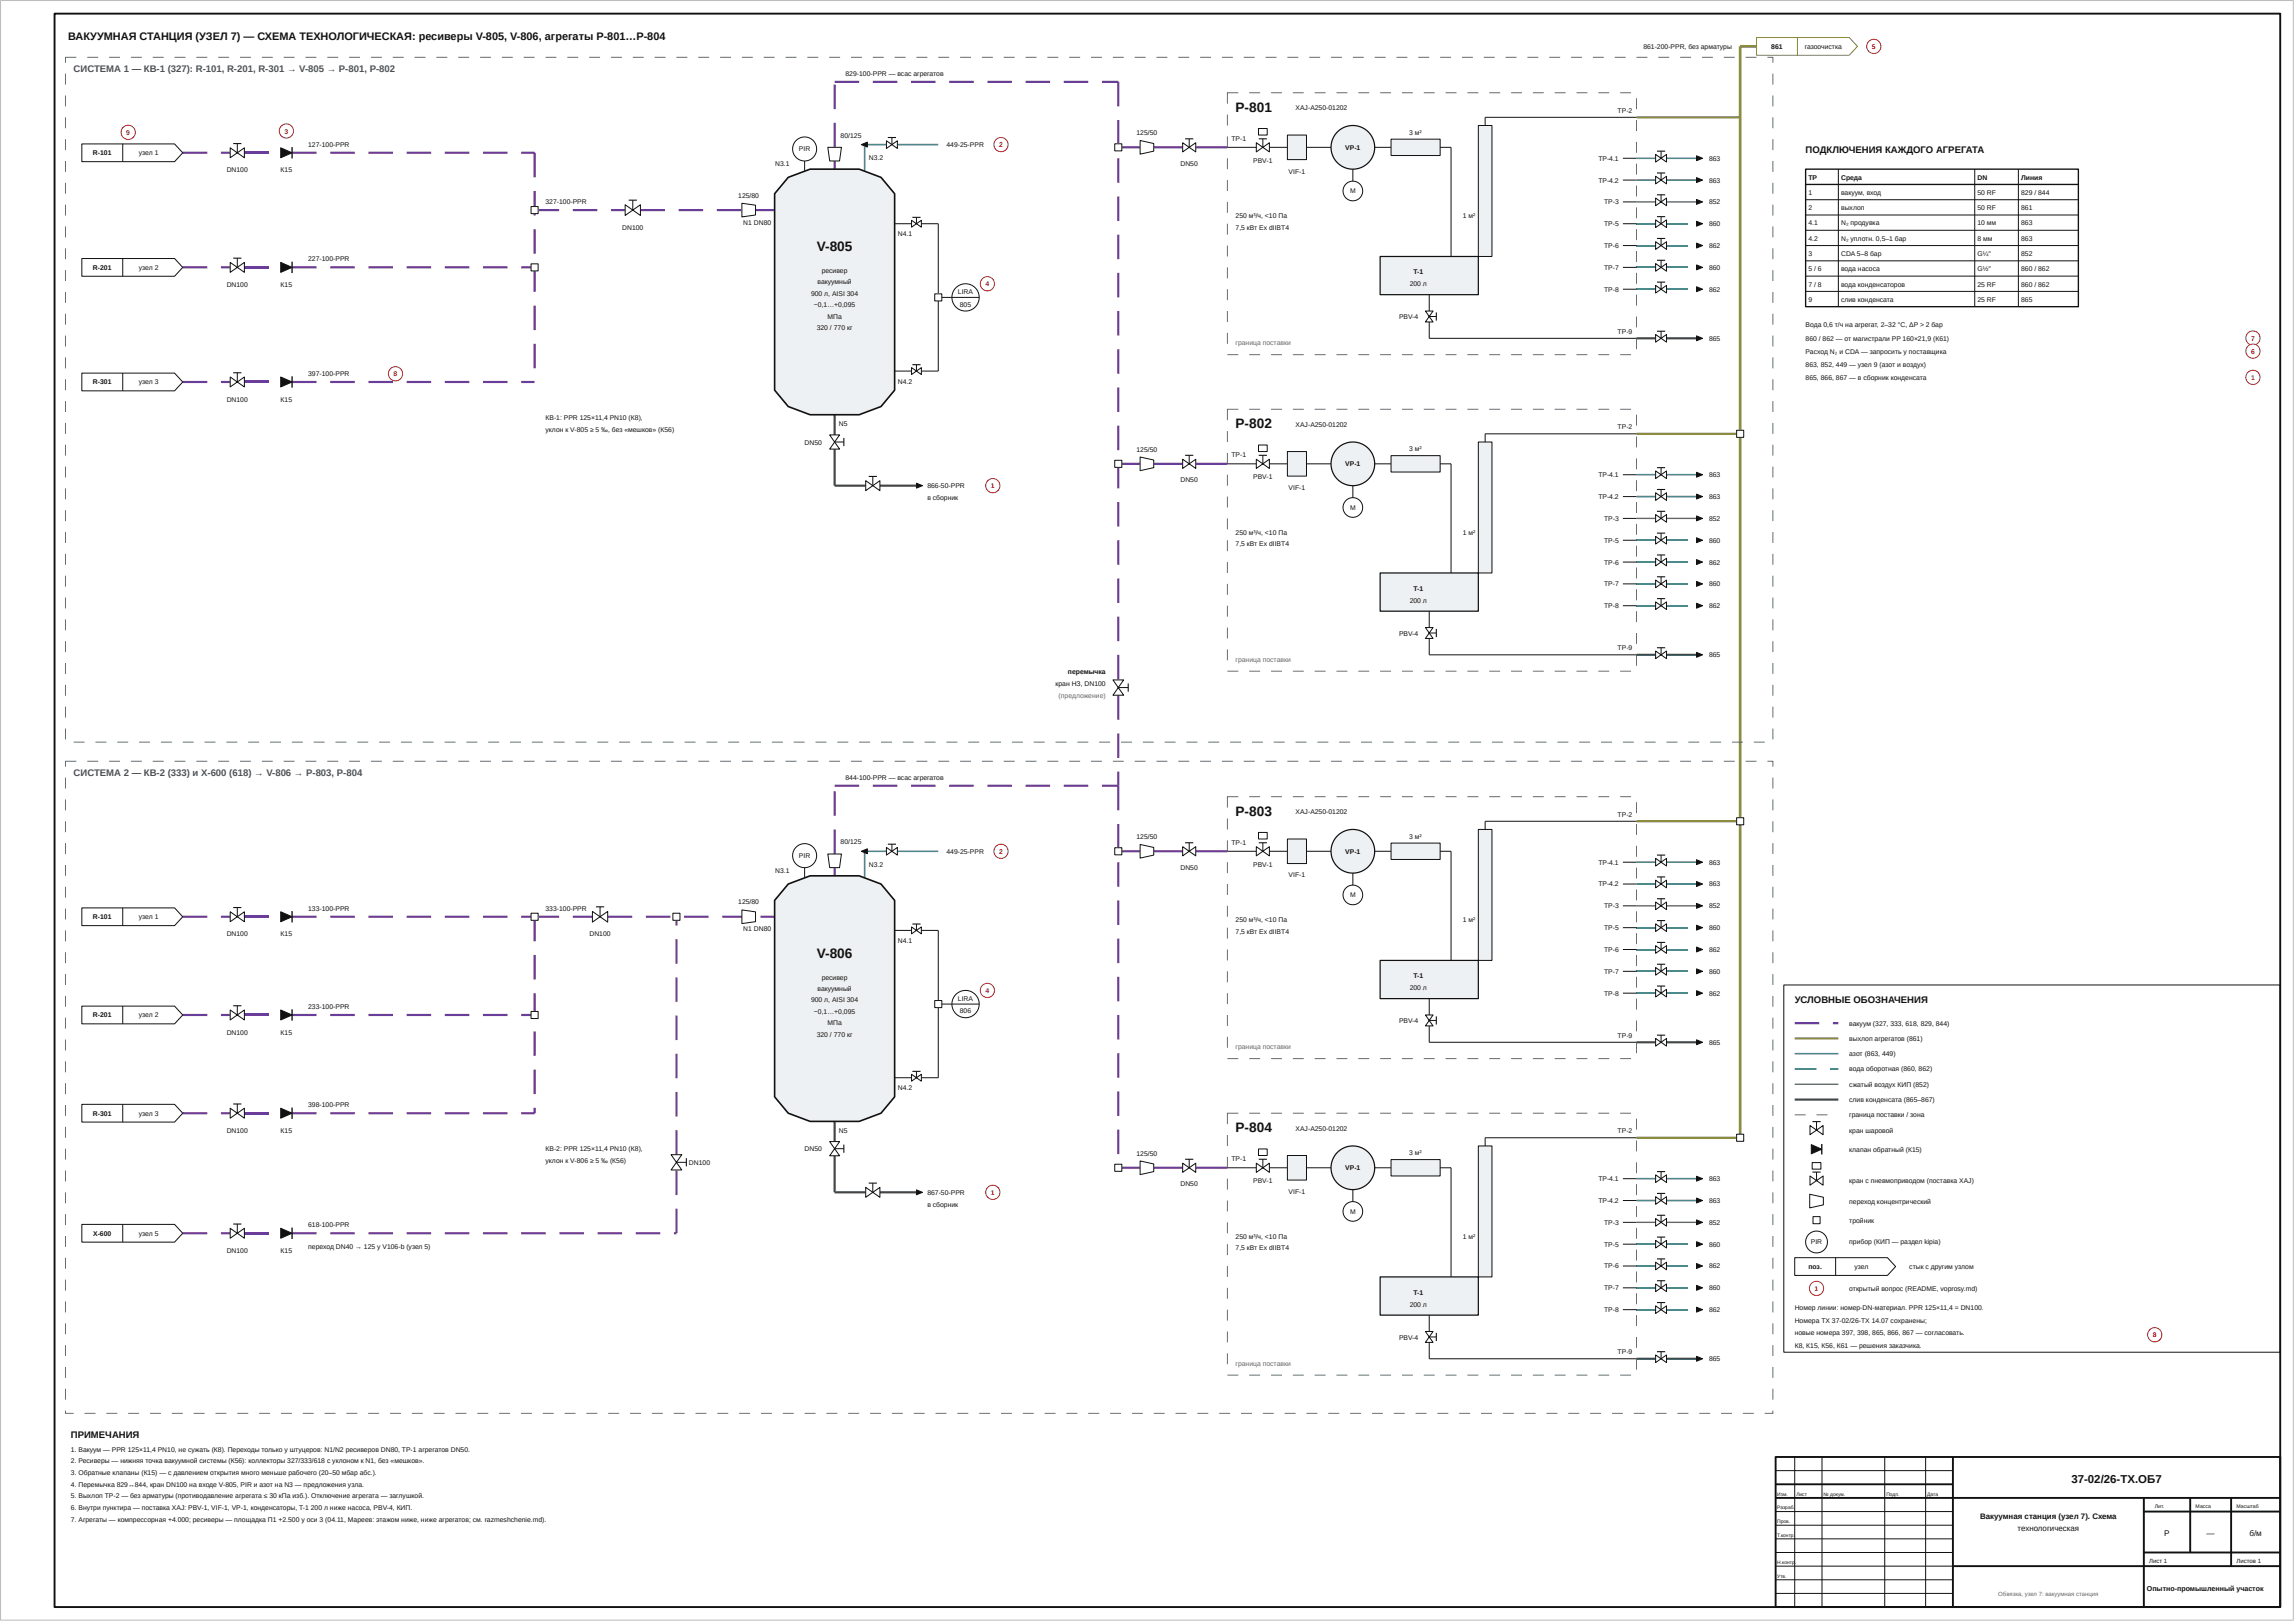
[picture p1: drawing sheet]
<svg xmlns="http://www.w3.org/2000/svg" width="841mm" height="594mm" viewBox="0 0 841 594" stroke-linecap="round" stroke-linejoin="round" font-family="sans-serif">
<defs><g id="words">
<g font-size="5" fill="#111">
<text x="453" y="41">P-801</text>
<text x="299.5" y="92">V-805</text>
<text x="453" y="157">P-802</text>
<text x="453" y="299">P-803</text>
<text x="299.5" y="351">V-806</text>
<text x="453" y="415">P-804</text>
</g>
<text font-size="4.2" fill="#111" x="759.4" y="543.5">37-02/26-ТХ.ОБ7</text>
<text font-size="4" fill="#111" x="25" y="14.5">ВАКУУМНАЯ СТАНЦИЯ (УЗЕЛ 7) — СХЕМА ТЕХНОЛОГИЧЕСКАЯ: ресиверы V-805, V-806, агрегаты P-801…P-804</text>
<g font-size="3.5" fill="#46525c">
<text x="27" y="26.5">СИСТЕМА 1 — КВ-1 (327): R-101, R-201, R-301 → V-805 → P-801, P-802</text>
<text x="27" y="284.5">СИСТЕМА 2 — КВ-2 (333) и X-600 (618) → V-806 → P-803, P-804</text>
</g>
<g font-size="3.5" fill="#111">
<text x="662" y="56">ПОДКЛЮЧЕНИЯ КАЖДОГО АГРЕГАТА</text>
<text x="658" y="367.5">УСЛОВНЫЕ ОБОЗНАЧЕНИЯ</text>
<text x="26" y="527">ПРИМЕЧАНИЯ</text>
</g>
<g font-size="3" fill="#111">
<text x="793.5" y="563">Р</text>
<text x="809" y="563">—</text>
<text x="824.7" y="563">б/м</text>
</g>
<g font-size="2.9" fill="#111">
<text x="725.9" y="556.7">Вакуумная станция (узел 7). Схема</text>
<text x="739.7" y="561.3">технологическая</text>
</g>
<text font-size="2.6" fill="#111" x="787.1" y="583">Опытно-промышленный участок</text>
<g font-size="2.5" fill="#111">
<text x="602.5" y="18">861-200-PPR, без арматуры</text>
<text x="649.4" y="17.9">861</text>
<text x="661.7" y="17.9">газоочистка</text>
<text x="310" y="27.8">829-100-PPR — всас агрегатов</text>
<text x="475" y="40.5">XAJ-A250-01202</text>
<text x="593.1" y="41.4">TP-2</text>
<text x="113" y="53.8">127-100-PPR</text>
<text x="308.2" y="50.5">80/125</text>
<text x="347" y="53.9">449-25-PPR</text>
<text x="416.7" y="49.6">125/50</text>
<text x="451.5" y="51.6">TP-1</text>
<text x="516.7" y="49.4">3 м²</text>
<text x="34.1" y="56.9">R-101</text>
<text x="50.9" y="56.9">узел 1</text>
<text x="292.9" y="55.5">PIR</text>
<text x="318.6" y="58.8">N3.2</text>
<text x="459.5" y="59.6">PBV-1</text>
<text x="493.2" y="54.9">VP-1</text>
<text x="586" y="58.9">TP-4.1</text>
<text x="626.6" y="58.9">863</text>
<text x="83.1" y="63.2">DN100</text>
<text x="102.9" y="63.2">К15</text>
<text x="284.2" y="60.8">N3.1</text>
<text x="432.8" y="60.8">DN50</text>
<text x="472.4" y="63.6">VIF-1</text>
<text x="663" y="65.8">TP</text>
<text x="675" y="65.8">Среда</text>
<text x="725" y="65.8">DN</text>
<text x="741" y="65.8">Линия</text>
<text x="495" y="70.9">M</text>
<text x="586" y="66.9">TP-4.2</text>
<text x="626.6" y="66.9">863</text>
<text x="663" y="71.4">1</text>
<text x="675" y="71.4">вакуум, вход</text>
<text x="725" y="71.4">50 RF</text>
<text x="741" y="71.4">829 / 844</text>
<text x="200" y="74.8">327-100-PPR</text>
<text x="270.7" y="72.4">125/80</text>
<text x="588.1" y="74.9">TP-3</text>
<text x="626.6" y="74.9">852</text>
<text x="663" y="77">2</text>
<text x="675" y="77">выхлоп</text>
<text x="725" y="77">50 RF</text>
<text x="741" y="77">861</text>
<text x="272.5" y="82.4">N1 DN80</text>
<text x="453" y="80">250 м³/ч, &lt;10 Па</text>
<text x="536.4" y="80">1 м²</text>
<text x="588.1" y="82.9">TP-5</text>
<text x="626.6" y="82.9">860</text>
<text x="663" y="82.6">4.1</text>
<text x="675" y="82.6">N₂ продувка</text>
<text x="725" y="82.6">10 мм</text>
<text x="741" y="82.6">863</text>
<text x="228.1" y="84.2">DN100</text>
<text x="329.2" y="86.6">N4.1</text>
<text x="453" y="84.2">7,5 кВт Ex dIIBT4</text>
<text x="663" y="88.2">4.2</text>
<text x="675" y="88.2">N₂ уплотн. 0,5–1 бар</text>
<text x="725" y="88.2">8 мм</text>
<text x="741" y="88.2">863</text>
<text x="113" y="95.8">227-100-PPR</text>
<text x="588.1" y="90.9">TP-6</text>
<text x="626.6" y="90.9">862</text>
<text x="663" y="93.8">3</text>
<text x="675" y="93.8">CDA 5–8 бар</text>
<text x="725" y="93.8">G¼″</text>
<text x="741" y="93.8">852</text>
<text x="34.1" y="98.9">R-201</text>
<text x="50.9" y="98.9">узел 2</text>
<text x="301.2" y="100">ресивер</text>
<text x="518.2" y="100.5">T-1</text>
<text x="588.1" y="98.9">TP-7</text>
<text x="626.6" y="98.9">860</text>
<text x="663" y="99.4">5 / 6</text>
<text x="675" y="99.4">вода насоса</text>
<text x="725" y="99.4">G½″</text>
<text x="741" y="99.4">860 / 862</text>
<text x="83.1" y="105.2">DN100</text>
<text x="102.9" y="105.2">К15</text>
<text x="299.7" y="104.2">вакуумный</text>
<text x="351.2" y="107.9">LIRA</text>
<text x="516.8" y="105">200 л</text>
<text x="588.1" y="106.9">TP-8</text>
<text x="626.6" y="106.9">862</text>
<text x="663" y="105">7 / 8</text>
<text x="675" y="105">вода конденсаторов</text>
<text x="725" y="105">25 RF</text>
<text x="741" y="105">860 / 862</text>
<text x="297.4" y="108.4">900 л, AISI 304</text>
<text x="298.4" y="112.6">−0,1…+0,095</text>
<text x="351.9" y="112.4">805</text>
<text x="663" y="110.6">9</text>
<text x="675" y="110.6">слив конденсата</text>
<text x="725" y="110.6">25 RF</text>
<text x="741" y="110.6">865</text>
<text x="303.4" y="116.8">МПа</text>
<text x="512.9" y="117">PBV-4</text>
<text x="662" y="120">Вода 0,6 т/ч на агрегат, 2–32 °C, ΔP &gt; 2 бар</text>
<text x="299.4" y="121">320 / 770 кг</text>
<text x="593.1" y="122.4">TP-9</text>
<text x="626.6" y="124.9">865</text>
<text x="662" y="124.8">860 / 862 — от магистрали PP 160×21,9 (К61)</text>
<text x="662" y="129.6">Расход N₂ и CDA — запросить у поставщика</text>
<text x="113" y="137.8">397-100-PPR</text>
<text x="662" y="134.4">863, 852, 449 — узел 9 (азот и воздух)</text>
<text x="34.1" y="140.9">R-301</text>
<text x="50.9" y="140.9">узел 3</text>
<text x="329.2" y="140.6">N4.2</text>
<text x="662" y="139.2">865, 866, 867 — в сборник конденсата</text>
<text x="83.1" y="147.2">DN100</text>
<text x="102.9" y="147.2">К15</text>
<text x="200" y="154">КВ-1: PPR 125×11,4 PN10 (К8),</text>
<text x="200" y="158.4">уклон к V-805 ≥ 5 ‰, без «мешков» (К56)</text>
<text x="307.6" y="156.2">N5</text>
<text x="475" y="156.5">XAJ-A250-01202</text>
<text x="593.1" y="157.4">TP-2</text>
<text x="295" y="163">DN50</text>
<text x="416.7" y="165.6">125/50</text>
<text x="451.5" y="167.6">TP-1</text>
<text x="516.7" y="165.4">3 м²</text>
<text x="493.2" y="170.9">VP-1</text>
<text x="340" y="179">866-50-PPR</text>
<text x="432.8" y="176.8">DN50</text>
<text x="459.5" y="175.6">PBV-1</text>
<text x="472.4" y="179.6">VIF-1</text>
<text x="586" y="174.9">TP-4.1</text>
<text x="626.6" y="174.9">863</text>
<text x="340" y="183.2">в сборник</text>
<text x="586" y="182.9">TP-4.2</text>
<text x="626.6" y="182.9">863</text>
<text x="495" y="186.9">M</text>
<text x="588.1" y="190.9">TP-3</text>
<text x="626.6" y="190.9">852</text>
<text x="453" y="196">250 м³/ч, &lt;10 Па</text>
<text x="536.4" y="196">1 м²</text>
<text x="453" y="200.2">7,5 кВт Ex dIIBT4</text>
<text x="588.1" y="198.9">TP-5</text>
<text x="626.6" y="198.9">860</text>
<text x="588.1" y="206.9">TP-6</text>
<text x="626.6" y="206.9">862</text>
<text x="588.1" y="214.9">TP-7</text>
<text x="626.6" y="214.9">860</text>
<text x="516.8" y="221">200 л</text>
<text x="518.2" y="216.5">T-1</text>
<text x="588.1" y="222.9">TP-8</text>
<text x="626.6" y="222.9">862</text>
<text x="512.9" y="233">PBV-4</text>
<text x="593.1" y="238.4">TP-9</text>
<text x="626.6" y="240.9">865</text>
<text x="387" y="251.5">кран НЗ, DN100</text>
<text x="391.5" y="247">перемычка</text>
<text x="310" y="285.8">844-100-PPR — всас агрегатов</text>
<text x="475" y="298.5">XAJ-A250-01202</text>
<text x="593.1" y="299.4">TP-2</text>
<text x="308.2" y="309.5">80/125</text>
<text x="416.7" y="307.6">125/50</text>
<text x="451.5" y="309.6">TP-1</text>
<text x="516.7" y="307.4">3 м²</text>
<text x="292.9" y="314.5">PIR</text>
<text x="318.6" y="317.8">N3.2</text>
<text x="347" y="312.9">449-25-PPR</text>
<text x="459.5" y="317.6">PBV-1</text>
<text x="493.2" y="312.9">VP-1</text>
<text x="586" y="316.9">TP-4.1</text>
<text x="626.6" y="316.9">863</text>
<text x="284.2" y="319.8">N3.1</text>
<text x="432.8" y="318.8">DN50</text>
<text x="472.4" y="321.6">VIF-1</text>
<text x="495" y="328.9">M</text>
<text x="586" y="324.9">TP-4.2</text>
<text x="626.6" y="324.9">863</text>
<text x="113" y="333.8">133-100-PPR</text>
<text x="200" y="333.8">333-100-PPR</text>
<text x="270.7" y="331.4">125/80</text>
<text x="588.1" y="332.9">TP-3</text>
<text x="626.6" y="332.9">852</text>
<text x="34.1" y="336.9">R-101</text>
<text x="50.9" y="336.9">узел 1</text>
<text x="272.5" y="341.4">N1 DN80</text>
<text x="453" y="338">250 м³/ч, &lt;10 Па</text>
<text x="536.4" y="338">1 м²</text>
<text x="588.1" y="340.9">TP-5</text>
<text x="626.6" y="340.9">860</text>
<text x="83.1" y="343.2">DN100</text>
<text x="102.9" y="343.2">К15</text>
<text x="216.1" y="343.2">DN100</text>
<text x="329.2" y="345.6">N4.1</text>
<text x="453" y="342.2">7,5 кВт Ex dIIBT4</text>
<text x="588.1" y="348.9">TP-6</text>
<text x="626.6" y="348.9">862</text>
<text x="301.2" y="359">ресивер</text>
<text x="518.2" y="358.5">T-1</text>
<text x="588.1" y="356.9">TP-7</text>
<text x="626.6" y="356.9">860</text>
<text x="299.7" y="363.2">вакуумный</text>
<text x="516.8" y="363">200 л</text>
<text x="588.1" y="364.9">TP-8</text>
<text x="626.6" y="364.9">862</text>
<text x="113" y="369.8">233-100-PPR</text>
<text x="297.4" y="367.4">900 л, AISI 304</text>
<text x="298.4" y="371.6">−0,1…+0,095</text>
<text x="351.2" y="366.9">LIRA</text>
<text x="351.9" y="371.4">806</text>
<text x="34.1" y="372.9">R-201</text>
<text x="50.9" y="372.9">узел 2</text>
<text x="303.4" y="375.8">МПа</text>
<text x="512.9" y="375">PBV-4</text>
<text x="678" y="375.9">вакуум (327, 333, 618, 829, 844)</text>
<text x="83.1" y="379.2">DN100</text>
<text x="102.9" y="379.2">К15</text>
<text x="299.4" y="380">320 / 770 кг</text>
<text x="593.1" y="380.4">TP-9</text>
<text x="626.6" y="382.9">865</text>
<text x="678" y="381.5">выхлоп агрегатов (861)</text>
<text x="678" y="387.1">азот (863, 449)</text>
<text x="678" y="392.7">вода оборотная (860, 862)</text>
<text x="329.2" y="399.6">N4.2</text>
<text x="678" y="398.3">сжатый воздух КИП (852)</text>
<text x="113" y="405.8">398-100-PPR</text>
<text x="678" y="403.9">слив конденсата (865–867)</text>
<text x="34.1" y="408.9">R-301</text>
<text x="50.9" y="408.9">узел 3</text>
<text x="678" y="409.5">граница поставки / зона</text>
<text x="83.1" y="415.2">DN100</text>
<text x="102.9" y="415.2">К15</text>
<text x="307.6" y="415.2">N5</text>
<text x="475" y="414.5">XAJ-A250-01202</text>
<text x="593.1" y="415.4">TP-2</text>
<text x="678" y="415.1">кран шаровой</text>
<text x="200" y="422">КВ-2: PPR 125×11,4 PN10 (К8),</text>
<text x="295" y="422">DN50</text>
<text x="416.7" y="423.6">125/50</text>
<text x="451.5" y="425.6">TP-1</text>
<text x="516.7" y="423.4">3 м²</text>
<text x="678" y="422.1">клапан обратный (К15)</text>
<text x="200" y="426.4">уклон к V-806 ≥ 5 ‰ (К56)</text>
<text x="252.6" y="427">DN100</text>
<text x="493.2" y="428.9">VP-1</text>
<text x="340" y="438">867-50-PPR</text>
<text x="432.8" y="434.8">DN50</text>
<text x="459.5" y="433.6">PBV-1</text>
<text x="472.4" y="437.6">VIF-1</text>
<text x="586" y="432.9">TP-4.1</text>
<text x="626.6" y="432.9">863</text>
<text x="678" y="433.6">кран с пневмоприводом (поставка XAJ)</text>
<text x="340" y="442.2">в сборник</text>
<text x="586" y="440.9">TP-4.2</text>
<text x="626.6" y="440.9">863</text>
<text x="678" y="441.1">переход концентрический</text>
<text x="113" y="449.8">618-100-PPR</text>
<text x="495" y="444.9">M</text>
<text x="588.1" y="448.9">TP-3</text>
<text x="626.6" y="448.9">852</text>
<text x="678" y="448.1">тройник</text>
<text x="34.2" y="452.9">X-600</text>
<text x="50.9" y="452.9">узел 5</text>
<text x="453" y="454">250 м³/ч, &lt;10 Па</text>
<text x="536.4" y="454">1 м²</text>
<text x="83.1" y="459.2">DN100</text>
<text x="102.9" y="459.2">К15</text>
<text x="113" y="457.6">переход DN40 → 125 у V106-b (узел 5)</text>
<text x="453" y="458.2">7,5 кВт Ex dIIBT4</text>
<text x="588.1" y="456.9">TP-5</text>
<text x="626.6" y="456.9">860</text>
<text x="663.9" y="456.1">PIR</text>
<text x="678" y="456.1">прибор (КИП — раздел kipia)</text>
<text x="588.1" y="464.9">TP-6</text>
<text x="626.6" y="464.9">862</text>
<text x="663" y="465.1">поз.</text>
<text x="679.9" y="465.1">узел</text>
<text x="700" y="465.1">стык с другим узлом</text>
<text x="588.1" y="472.9">TP-7</text>
<text x="626.6" y="472.9">860</text>
<text x="678" y="473.1">открытый вопрос (README, voprosy.md)</text>
<text x="516.8" y="479">200 л</text>
<text x="518.2" y="474.5">T-1</text>
<text x="588.1" y="480.9">TP-8</text>
<text x="626.6" y="480.9">862</text>
<text x="658" y="480.2">Номер линии: номер-DN-материал. PPR 125×11,4 = DN100.</text>
<text x="658" y="484.8">Номера ТХ 37-02/26-ТХ 14.07 сохранены;</text>
<text x="512.9" y="491">PBV-4</text>
<text x="658" y="489.4">новые номера 397, 398, 865, 866, 867 — согласовать.</text>
<text x="593.1" y="496.4">TP-9</text>
<text x="658" y="494">К8, К15, К56, К61 — решения заказчика.</text>
<text x="626.6" y="498.9">865</text>
<text x="26" y="532">1. Вакуум — PPR 125×11,4 PN10, не сужать (К8). Переходы только у штуцеров: N1/N2 ресиверов DN80, TP-1 агрегатов DN50.</text>
<text x="26" y="536.3">2. Ресиверы — нижняя точка вакуумной системы (К56): коллекторы 327/333/618 с уклоном к N1, без «мешков».</text>
<text x="26" y="540.6">3. Обратные клапаны (К15) — с давлением открытия много меньше рабочего (20–50 мбар абс.).</text>
<text x="26" y="544.9">4. Перемычка 829↔844, кран DN100 на входе V-805, PIR и азот на N3 — предложения узла.</text>
<text x="26" y="549.2">5. Выхлоп TP-2 — без арматуры (противодавление агрегата ≤ 30 кПа изб.). Отключение агрегата — заглушкой.</text>
<text x="26" y="553.5">6. Внутри пунктира — поставка XAJ: PBV-1, VIF-1, VP-1, конденсаторы, T-1</text>
<text x="26" y="557.8">7. Агрегаты — компрессорная +4.000; ресиверы — площадка П1 +2.500 у оси 3 (04.11, Мареев: этажом ниже, ниже агрегатов; см. razmeshchenie.md).</text>
<text x="114" y="553.5">200 л ниже насоса, PBV-4, КИП.</text>
</g>
<g font-size="2.5" fill="#c62828">
<text x="686.3" y="17.9">5</text>
<text x="46.3" y="49.4">9</text>
<text x="104.3" y="48.9">3</text>
<text x="366.3" y="53.9">2</text>
<text x="361.3" y="104.9">4</text>
<text x="825.3" y="124.8">7</text>
<text x="825.3" y="129.6">6</text>
<text x="144.3" y="137.9">8</text>
<text x="825.3" y="139.2">1</text>
<text x="363.3" y="178.9">1</text>
<text x="366.3" y="312.9">2</text>
<text x="361.3" y="363.9">4</text>
<text x="363.3" y="437.9">1</text>
<text x="665.3" y="473.1">1</text>
<text x="789.3" y="490.1">8</text>
</g>
<g font-size="2.5" fill="#666">
<text x="453" y="126.6">граница поставки</text>
<text x="453" y="242.6">граница поставки</text>
<text x="388.1" y="256">(предложение)</text>
<text x="453" y="384.6">граница поставки</text>
<text x="453" y="500.6">граница поставки</text>
</g>
<g font-size="2.2" fill="#111">
<text x="788" y="572.8">Лист 1</text>
<text x="820" y="572.8">Листов 1</text>
</g>
<text font-size="2.2" fill="#666" x="732.6" y="585">Обвязка, узел 7: вакуумная станция</text>
<g font-size="1.9" fill="#111">
<text x="790" y="552.8">Лит.</text>
<text x="805" y="552.8">Масса</text>
<text x="820" y="552.8">Масштаб</text>
</g>
<g font-size="1.8" fill="#111">
<text x="651.6" y="548.2">Изм.</text>
<text x="658.6" y="548.2">Лист</text>
<text x="668.6" y="548.2">№ докум.</text>
<text x="691.6" y="548.2">Подп.</text>
<text x="706.6" y="548.2">Дата</text>
<text x="651.6" y="553.2">Разраб.</text>
<text x="651.6" y="558.2">Пров.</text>
<text x="651.6" y="563.2">Т.контр.</text>
<text x="651.6" y="573.2">Н.контр</text>
<text x="658" y="573.2">.</text>
<text x="651.6" y="578.2">Утв.</text>
</g>
</g></defs>
<path d="M716 534v55M651 544h65M651 549h185M786 549v40M786 554h50M803 549v20M818 549v25M716 574h120M786 569h50" fill="none" stroke="#111" stroke-width=".7" stroke-linecap="butt"/>
<g fill="#6a3d9a">
<path d="M89.6 55.6h9v.8h-9z"/>
<path d="M89.6 97.6h9v.8h-9z"/>
<path d="M89.6 139.6h9v.8h-9z"/>
<path d="M67 55.6h9v.8h-9zM81 55.6h3.4v.8h-3.4z"/>
<path d="M107.1 55.6h9v.8h-9zM121.1 55.6h9v.8h-9zM135.1 55.6h9v.8h-9zM149.1 55.6h9v.8h-9zM163.1 55.6h9v.8h-9zM177.1 55.6h9v.8h-9zM191.1 55.6h4.9v.8h-4.9z"/>
<path d="M67 97.6h9v.8h-9zM81 97.6h3.4v.8h-3.4z"/>
<path d="M107.1 97.6h9v.8h-9zM121.1 97.6h9v.8h-9zM135.1 97.6h9v.8h-9zM149.1 97.6h9v.8h-9zM163.1 97.6h9v.8h-9zM177.1 97.6h9v.8h-9zM191.1 97.6h4.9v.8h-4.9z"/>
<path d="M67 139.6h9v.8h-9zM81 139.6h3.4v.8h-3.4z"/>
<path d="M107.1 139.6h9v.8h-9zM121.1 139.6h9v.8h-9zM135.1 139.6h9v.8h-9zM149.1 139.6h9v.8h-9zM163.1 139.6h9v.8h-9zM177.1 139.6h9v.8h-9zM191.1 139.6h4.9v.8h-4.9z"/>
<path d="M195.6 56h.8v9h-.8zM195.6 70h.8v9h-.8zM195.6 84h.8v9h-.8zM195.6 98h.8v9h-.8zM195.6 112h.8v9h-.8zM195.6 126h.8v9h-.8z"/>
<path d="M196 76.6h9v.8h-9zM210 76.6h9v.8h-9zM224 76.6h5.2v.8h-5.2z"/>
<path d="M234.8 76.6h9v.8h-9zM248.8 76.6h9v.8h-9zM262.8 76.6h9v.8h-9zM276.8 76.6h7.2v.8h-7.2z"/>
</g>
<path d="M306 152v7.4M306 164.6v13.4h11.4M322.6 178h13.4" fill="none" stroke="#2f6b3a" stroke-width=".8" stroke-linecap="butt"/>
<path d="M325 53h-8v9.6M329 53h15" fill="none" stroke="#2d6fb3" stroke-width=".6"/>
<g fill="#6a3d9a">
<path d="M89.6 335.6h9v.8h-9z"/>
<path d="M89.6 371.6h9v.8h-9z"/>
<path d="M89.6 407.6h9v.8h-9z"/>
<path d="M89.6 451.6h9v.8h-9z"/>
<path d="M67 335.6h9v.8h-9zM81 335.6h3.4v.8h-3.4z"/>
<path d="M107.1 335.6h9v.8h-9zM121.1 335.6h9v.8h-9zM135.1 335.6h9v.8h-9zM149.1 335.6h9v.8h-9zM163.1 335.6h9v.8h-9zM177.1 335.6h9v.8h-9zM191.1 335.6h4.9v.8h-4.9z"/>
<path d="M67 371.6h9v.8h-9zM81 371.6h3.4v.8h-3.4z"/>
<path d="M107.1 371.6h9v.8h-9zM121.1 371.6h9v.8h-9zM135.1 371.6h9v.8h-9zM149.1 371.6h9v.8h-9zM163.1 371.6h9v.8h-9zM177.1 371.6h9v.8h-9zM191.1 371.6h4.9v.8h-4.9z"/>
<path d="M67 407.6h9v.8h-9zM81 407.6h3.4v.8h-3.4z"/>
<path d="M107.1 407.6h9v.8h-9zM121.1 407.6h9v.8h-9zM135.1 407.6h9v.8h-9zM149.1 407.6h9v.8h-9zM163.1 407.6h9v.8h-9zM177.1 407.6h9v.8h-9zM191.1 407.6h4.9v.8h-4.9z"/>
<path d="M67 451.6h9v.8h-9zM81 451.6h3.4v.8h-3.4z"/>
<path d="M107.1 451.6h9v.8h-9zM121.1 451.6h9v.8h-9zM135.1 451.6h9v.8h-9zM149.1 451.6h9v.8h-9zM163.1 451.6h9v.8h-9zM177.1 451.6h9v.8h-9zM191.1 451.6h9v.8h-9zM205.1 451.6h9v.8h-9zM219.1 451.6h9v.8h-9zM233.1 451.6h9v.8h-9zM247.1 451.6h.9v.8h-.9z"/>
<path d="M247.6 443h.8v9h-.8zM247.6 429h.8v9h-.8z"/>
<path d="M247.6 414.2h.8v9h-.8zM247.6 400.2h.8v9h-.8zM247.6 386.2h.8v9h-.8zM247.6 372.2h.8v9h-.8zM247.6 358.2h.8v9h-.8zM247.6 344.2h.8v9h-.8zM247.6 336h.8v3.2h-.8z"/>
<path d="M195.6 336h.8v9h-.8zM195.6 350h.8v9h-.8zM195.6 364h.8v9h-.8zM195.6 378h.8v9h-.8zM195.6 392h.8v9h-.8zM195.6 406h.8v2h-.8z"/>
<path d="M196 335.6h9v.8h-9zM210 335.6h7.2v.8h-7.2z"/>
<path d="M222.8 335.6h9v.8h-9zM236.8 335.6h9v.8h-9zM250.8 335.6h9v.8h-9zM264.8 335.6h9v.8h-9zM278.8 335.6h5.2v.8h-5.2z"/>
</g>
<path d="M306 411v7.4M306 423.6v13.4h11.4M322.6 437h13.4" fill="none" stroke="#2f6b3a" stroke-width=".8" stroke-linecap="butt"/>
<path d="M325 312h-8v9.6M329 312h15" fill="none" stroke="#2d6fb3" stroke-width=".6"/>
<path d="M306 59v3" fill="none" stroke="#6a3d9a" stroke-width=".8" stroke-linecap="butt"/>
<g fill="#6a3d9a">
<path d="M305.6 45h.8v9h-.8zM305.6 31h.8v9h-.8z"/>
<path d="M306 29.6h9v.8h-9zM320 29.6h9v.8h-9zM334 29.6h9v.8h-9zM348 29.6h9v.8h-9zM362 29.6h9v.8h-9zM376 29.6h9v.8h-9zM390 29.6h9v.8h-9zM404 29.6h6v.8h-6z"/>
<path d="M409.6 30h.8v9h-.8zM409.6 44h.8v9h-.8zM409.6 58h.8v9h-.8zM409.6 72h.8v9h-.8zM409.6 86h.8v9h-.8zM409.6 100h.8v9h-.8zM409.6 114h.8v9h-.8zM409.6 128h.8v9h-.8zM409.6 142h.8v9h-.8zM409.6 156h.8v9h-.8z"/>
</g>
<path d="M410 54h8M423 54h10.6M438.4 54h11.6M410 170h8M423 170h10.6M438.4 170h11.6M306 318v3" fill="none" stroke="#6a3d9a" stroke-width=".8" stroke-linecap="butt"/>
<g fill="#6a3d9a">
<path d="M305.6 304h.8v9h-.8zM305.6 290h.8v9h-.8z"/>
<path d="M306 287.6h9v.8h-9zM320 287.6h9v.8h-9zM334 287.6h9v.8h-9zM348 287.6h9v.8h-9zM362 287.6h9v.8h-9zM376 287.6h9v.8h-9zM390 287.6h9v.8h-9zM404 287.6h6v.8h-6z"/>
<path d="M409.6 288h.8v9h-.8zM409.6 302h.8v9h-.8zM409.6 316h.8v9h-.8zM409.6 330h.8v9h-.8zM409.6 344h.8v9h-.8zM409.6 358h.8v9h-.8zM409.6 372h.8v9h-.8zM409.6 386h.8v9h-.8zM409.6 400h.8v9h-.8zM409.6 414h.8v9h-.8z"/>
</g>
<path d="M410 312h8M423 312h10.6M438.4 312h11.6M410 428h8M423 428h10.6M438.4 428h11.6" fill="none" stroke="#6a3d9a" stroke-width=".8" stroke-linecap="butt"/>
<g fill="#6a3d9a">
<path d="M409.6 170h.8v9h-.8zM409.6 184h.8v9h-.8zM409.6 198h.8v9h-.8zM409.6 212h.8v9h-.8zM409.6 226h.8v9h-.8zM409.6 240h.8v9h-.8z"/>
<path d="M409.6 254.8h.8v9h-.8zM409.6 268.8h.8v9h-.8zM409.6 282.8h.8v5.2h-.8z"/>
</g>
<path d="M600 43h38" fill="none" stroke="#8c8c3c" stroke-width=".8" stroke-linecap="butt"/>
<path d="M600 58h7M611 58h11M600 66h7M611 66h11" fill="none" stroke="#2d6fb3" stroke-width=".6"/>
<path d="M600 74h7M611 74h11" fill="none" stroke="#5d666d" stroke-width=".5"/>
<g fill="#0f8a8a">
<path d="M600 81.7h7v.6h-7z"/>
<path d="M611 81.7h8v.6h-8z"/>
<path d="M600 89.7h7v.6h-7z"/>
<path d="M611 89.7h8v.6h-8z"/>
<path d="M600 97.7h7v.6h-7z"/>
<path d="M611 97.7h8v.6h-8z"/>
<path d="M600 105.7h7v.6h-7z"/>
<path d="M611 105.7h8v.6h-8z"/>
</g>
<path d="M600 124h7M611 124h11" fill="none" stroke="#2f6b3a" stroke-width=".8" stroke-linecap="butt"/>
<path d="M600 159h38" fill="none" stroke="#8c8c3c" stroke-width=".8" stroke-linecap="butt"/>
<path d="M600 174h7M611 174h11M600 182h7M611 182h11" fill="none" stroke="#2d6fb3" stroke-width=".6"/>
<path d="M600 190h7M611 190h11" fill="none" stroke="#5d666d" stroke-width=".5"/>
<g fill="#0f8a8a">
<path d="M600 197.7h7v.6h-7z"/>
<path d="M611 197.7h8v.6h-8z"/>
<path d="M600 205.7h7v.6h-7z"/>
<path d="M611 205.7h8v.6h-8z"/>
<path d="M600 213.7h7v.6h-7z"/>
<path d="M611 213.7h8v.6h-8z"/>
<path d="M600 221.7h7v.6h-7z"/>
<path d="M611 221.7h8v.6h-8z"/>
</g>
<path d="M600 240h7M611 240h11" fill="none" stroke="#2f6b3a" stroke-width=".8" stroke-linecap="butt"/>
<path d="M600 301h38" fill="none" stroke="#8c8c3c" stroke-width=".8" stroke-linecap="butt"/>
<path d="M600 316h7M611 316h11M600 324h7M611 324h11" fill="none" stroke="#2d6fb3" stroke-width=".6"/>
<path d="M600 332h7M611 332h11" fill="none" stroke="#5d666d" stroke-width=".5"/>
<g fill="#0f8a8a">
<path d="M600 339.7h7v.6h-7z"/>
<path d="M611 339.7h8v.6h-8z"/>
<path d="M600 347.7h7v.6h-7z"/>
<path d="M611 347.7h8v.6h-8z"/>
<path d="M600 355.7h7v.6h-7z"/>
<path d="M611 355.7h8v.6h-8z"/>
<path d="M600 363.7h7v.6h-7z"/>
<path d="M611 363.7h8v.6h-8z"/>
</g>
<path d="M600 382h7M611 382h11" fill="none" stroke="#2f6b3a" stroke-width=".8" stroke-linecap="butt"/>
<path d="M600 417h38" fill="none" stroke="#8c8c3c" stroke-width=".8" stroke-linecap="butt"/>
<path d="M600 432h7M600 440h7M611 432h11M611 440h11" fill="none" stroke="#2d6fb3" stroke-width=".6"/>
<path d="M600 448h7M611 448h11" fill="none" stroke="#5d666d" stroke-width=".5"/>
<g fill="#0f8a8a">
<path d="M600 455.7h7v.6h-7z"/>
<path d="M611 455.7h8v.6h-8z"/>
<path d="M600 463.7h7v.6h-7z"/>
<path d="M611 463.7h8v.6h-8z"/>
<path d="M600 471.7h7v.6h-7z"/>
<path d="M611 471.7h8v.6h-8z"/>
<path d="M600 479.7h7v.6h-7z"/>
<path d="M611 479.7h8v.6h-8z"/>
</g>
<path d="M600 498h7M611 498h11" fill="none" stroke="#2f6b3a" stroke-width=".8" stroke-linecap="butt"/>
<path d="M644 17h-6v400" fill="none" stroke="#8c8c3c" stroke-width="1" stroke-linecap="butt"/>
<path d="M662 67.6h100" fill="none" stroke="#111" stroke-width=".5"/>
<path d="M.2 .2h840.6v593.6h-840.6z" fill="none" stroke="#bbb" stroke-width=".37"/>
<path d="M20 5h816v584h-816zM651 534h185v55h-185z" fill="none" stroke="#111" stroke-width=".7" stroke-linecap="butt"/>
<path d="M651 539h65M658 534v55M668 534v55M691 534v55M706 534v55M651 554h65M651 559h65M651 564h65M651 569h65M651 574h65M651 579h65M651 584h65" fill="none" stroke="#111" stroke-width=".37"/>
<g fill="#5d666d">
<path d="M32 20.8h4v.4h-4zM40 20.8h4v.4h-4zM48 20.8h4v.4h-4zM56 20.8h4v.4h-4zM64 20.8h4v.4h-4zM72 20.8h4v.4h-4zM80 20.8h4v.4h-4zM88 20.8h4v.4h-4zM96 20.8h4v.4h-4zM104 20.8h4v.4h-4zM112 20.8h4v.4h-4zM120 20.8h4v.4h-4zM128 20.8h4v.4h-4zM136 20.8h4v.4h-4zM144 20.8h4v.4h-4zM152 20.8h4v.4h-4zM160 20.8h4v.4h-4zM168 20.8h4v.4h-4zM176 20.8h4v.4h-4zM184 20.8h4v.4h-4zM192 20.8h4v.4h-4zM200 20.8h4v.4h-4zM208 20.8h4v.4h-4zM216 20.8h4v.4h-4zM224 20.8h4v.4h-4zM232 20.8h4v.4h-4zM240 20.8h4v.4h-4zM248 20.8h4v.4h-4zM256 20.8h4v.4h-4zM264 20.8h4v.4h-4zM272 20.8h4v.4h-4zM280 20.8h4v.4h-4zM288 20.8h4v.4h-4zM296 20.8h4v.4h-4zM304 20.8h4v.4h-4zM312 20.8h4v.4h-4zM320 20.8h4v.4h-4zM328 20.8h4v.4h-4zM336 20.8h4v.4h-4zM344 20.8h4v.4h-4zM352 20.8h4v.4h-4zM360 20.8h4v.4h-4zM368 20.8h4v.4h-4zM376 20.8h4v.4h-4zM384 20.8h4v.4h-4zM392 20.8h4v.4h-4zM400 20.8h4v.4h-4zM408 20.8h4v.4h-4zM416 20.8h4v.4h-4zM424 20.8h4v.4h-4zM432 20.8h4v.4h-4zM440 20.8h4v.4h-4zM448 20.8h4v.4h-4zM456 20.8h4v.4h-4zM464 20.8h4v.4h-4zM472 20.8h4v.4h-4zM480 20.8h4v.4h-4zM488 20.8h4v.4h-4zM496 20.8h4v.4h-4zM504 20.8h4v.4h-4zM512 20.8h4v.4h-4zM520 20.8h4v.4h-4zM528 20.8h4v.4h-4zM536 20.8h4v.4h-4zM544 20.8h4v.4h-4zM552 20.8h4v.4h-4zM560 20.8h4v.4h-4zM568 20.8h4v.4h-4zM576 20.8h4v.4h-4zM584 20.8h4v.4h-4zM592 20.8h4v.4h-4zM600 20.8h4v.4h-4zM608 20.8h4v.4h-4zM616 20.8h4v.4h-4zM624 20.8h4v.4h-4zM632 20.8h4v.4h-4zM640 20.8h4v.4h-4zM648 20.8l2.1 .1 .1 2.1h-.4l.2-2-2 .2zM649.8 27h.4v4h-.4zM649.8 35h.4v4h-.4zM649.8 43h.4v4h-.4zM649.8 51h.4v4h-.4zM649.8 59h.4v4h-.4zM649.8 67h.4v4h-.4zM649.8 75h.4v4h-.4zM649.8 83h.4v4h-.4zM649.8 91h.4v4h-.4zM649.8 99h.4v4h-.4zM649.8 107h.4v4h-.4zM649.8 115h.4v4h-.4zM649.8 123h.4v4h-.4zM649.8 131h.4v4h-.4zM649.8 139h.4v4h-.4zM649.8 147h.4v4h-.4zM649.8 155h.4v4h-.4zM649.8 163h.4v4h-.4zM649.8 171h.4v4h-.4zM649.8 179h.4v4h-.4zM649.8 187h.4v4h-.4zM649.8 195h.4v4h-.4zM649.8 203h.4v4h-.4zM649.8 211h.4v4h-.4zM649.8 219h.4v4h-.4zM649.8 227h.4v4h-.4zM649.8 235h.4v4h-.4zM649.8 243h.4v4h-.4zM649.8 251h.4v4h-.4zM649.8 259h.4v4h-.4zM649.8 267h.4v4h-.4zM643 271.8h4v.4h-4zM635 271.8h4v.4h-4zM627 271.8h4v.4h-4zM619 271.8h4v.4h-4zM611 271.8h4v.4h-4zM603 271.8h4v.4h-4zM595 271.8h4v.4h-4zM587 271.8h4v.4h-4zM579 271.8h4v.4h-4zM571 271.8h4v.4h-4zM563 271.8h4v.4h-4zM555 271.8h4v.4h-4zM547 271.8h4v.4h-4zM539 271.8h4v.4h-4zM531 271.8h4v.4h-4zM523 271.8h4v.4h-4zM515 271.8h4v.4h-4zM507 271.8h4v.4h-4zM499 271.8h4v.4h-4zM491 271.8h4v.4h-4zM483 271.8h4v.4h-4zM475 271.8h4v.4h-4zM467 271.8h4v.4h-4zM459 271.8h4v.4h-4zM451 271.8h4v.4h-4zM443 271.8h4v.4h-4zM435 271.8h4v.4h-4zM427 271.8h4v.4h-4zM419 271.8h4v.4h-4zM411 271.8h4v.4h-4zM403 271.8h4v.4h-4zM395 271.8h4v.4h-4zM387 271.8h4v.4h-4zM379 271.8h4v.4h-4zM371 271.8h4v.4h-4zM363 271.8h4v.4h-4zM355 271.8h4v.4h-4zM347 271.8h4v.4h-4zM339 271.8h4v.4h-4zM331 271.8h4v.4h-4zM323 271.8h4v.4h-4zM315 271.8h4v.4h-4zM307 271.8h4v.4h-4zM299 271.8h4v.4h-4zM291 271.8h4v.4h-4zM283 271.8h4v.4h-4zM275 271.8h4v.4h-4zM267 271.8h4v.4h-4zM259 271.8h4v.4h-4zM251 271.8h4v.4h-4zM243 271.8h4v.4h-4zM235 271.8h4v.4h-4zM227 271.8h4v.4h-4zM219 271.8h4v.4h-4zM211 271.8h4v.4h-4zM203 271.8h4v.4h-4zM195 271.8h4v.4h-4zM187 271.8h4v.4h-4zM179 271.8h4v.4h-4zM171 271.8h4v.4h-4zM163 271.8h4v.4h-4zM155 271.8h4v.4h-4zM147 271.8h4v.4h-4zM139 271.8h4v.4h-4zM131 271.8h4v.4h-4zM123 271.8h4v.4h-4zM115 271.8h4v.4h-4zM107 271.8h4v.4h-4zM99 271.8h4v.4h-4zM91 271.8h4v.4h-4zM83 271.8h4v.4h-4zM75 271.8h4v.4h-4zM67 271.8h4v.4h-4zM59 271.8h4v.4h-4zM51 271.8h4v.4h-4zM43 271.8h4v.4h-4zM35 271.8h4v.4h-4zM27 271.8h4v.4h-4zM23.8 267h.4v4h-.4zM23.8 259h.4v4h-.4zM23.8 251h.4v4h-.4zM23.8 243h.4v4h-.4zM23.8 235h.4v4h-.4zM23.8 227h.4v4h-.4zM23.8 219h.4v4h-.4zM23.8 211h.4v4h-.4zM23.8 203h.4v4h-.4zM23.8 195h.4v4h-.4zM23.8 187h.4v4h-.4zM23.8 179h.4v4h-.4zM23.8 171h.4v4h-.4zM23.8 163h.4v4h-.4zM23.8 155h.4v4h-.4zM23.8 147h.4v4h-.4zM23.8 139h.4v4h-.4zM23.8 131h.4v4h-.4zM23.8 123h.4v4h-.4zM23.8 115h.4v4h-.4zM23.8 107h.4v4h-.4zM23.8 99h.4v4h-.4zM23.8 91h.4v4h-.4zM23.8 83h.4v4h-.4zM23.8 75h.4v4h-.4zM23.8 67h.4v4h-.4zM23.8 59h.4v4h-.4zM23.8 51h.4v4h-.4zM23.8 43h.4v4h-.4zM23.8 35h.4v4h-.4zM23.8 27h.4v4h-.4zM23.9 20.9l4.1-.1v.4l-4-.2 .2 2h-.4z"/>
<path d="M32 278.8h4v.4h-4zM40 278.8h4v.4h-4zM48 278.8h4v.4h-4zM56 278.8h4v.4h-4zM64 278.8h4v.4h-4zM72 278.8h4v.4h-4zM80 278.8h4v.4h-4zM88 278.8h4v.4h-4zM96 278.8h4v.4h-4zM104 278.8h4v.4h-4zM112 278.8h4v.4h-4zM120 278.8h4v.4h-4zM128 278.8h4v.4h-4zM136 278.8h4v.4h-4zM144 278.8h4v.4h-4zM152 278.8h4v.4h-4zM160 278.8h4v.4h-4zM168 278.8h4v.4h-4zM176 278.8h4v.4h-4zM184 278.8h4v.4h-4zM192 278.8h4v.4h-4zM200 278.8h4v.4h-4zM208 278.8h4v.4h-4zM216 278.8h4v.4h-4zM224 278.8h4v.4h-4zM232 278.8h4v.4h-4zM240 278.8h4v.4h-4zM248 278.8h4v.4h-4zM256 278.8h4v.4h-4zM264 278.8h4v.4h-4zM272 278.8h4v.4h-4zM280 278.8h4v.4h-4zM288 278.8h4v.4h-4zM296 278.8h4v.4h-4zM304 278.8h4v.4h-4zM312 278.8h4v.4h-4zM320 278.8h4v.4h-4zM328 278.8h4v.4h-4zM336 278.8h4v.4h-4zM344 278.8h4v.4h-4zM352 278.8h4v.4h-4zM360 278.8h4v.4h-4zM368 278.8h4v.4h-4zM376 278.8h4v.4h-4zM384 278.8h4v.4h-4zM392 278.8h4v.4h-4zM400 278.8h4v.4h-4zM408 278.8h4v.4h-4zM416 278.8h4v.4h-4zM424 278.8h4v.4h-4zM432 278.8h4v.4h-4zM440 278.8h4v.4h-4zM448 278.8h4v.4h-4zM456 278.8h4v.4h-4zM464 278.8h4v.4h-4zM472 278.8h4v.4h-4zM480 278.8h4v.4h-4zM488 278.8h4v.4h-4zM496 278.8h4v.4h-4zM504 278.8h4v.4h-4zM512 278.8h4v.4h-4zM520 278.8h4v.4h-4zM528 278.8h4v.4h-4zM536 278.8h4v.4h-4zM544 278.8h4v.4h-4zM552 278.8h4v.4h-4zM560 278.8h4v.4h-4zM568 278.8h4v.4h-4zM576 278.8h4v.4h-4zM584 278.8h4v.4h-4zM592 278.8h4v.4h-4zM600 278.8h4v.4h-4zM608 278.8h4v.4h-4zM616 278.8h4v.4h-4zM624 278.8h4v.4h-4zM632 278.8h4v.4h-4zM640 278.8h4v.4h-4zM648 278.8l2.1 .1 .1 2.1h-.4l.2-2-2 .2zM649.8 285h.4v4h-.4zM649.8 293h.4v4h-.4zM649.8 301h.4v4h-.4zM649.8 309h.4v4h-.4zM649.8 317h.4v4h-.4zM649.8 325h.4v4h-.4zM649.8 333h.4v4h-.4zM649.8 341h.4v4h-.4zM649.8 349h.4v4h-.4zM649.8 357h.4v4h-.4zM649.8 365h.4v4h-.4zM649.8 373h.4v4h-.4zM649.8 381h.4v4h-.4zM649.8 389h.4v4h-.4zM649.8 397h.4v4h-.4zM649.8 405h.4v4h-.4zM649.8 413h.4v4h-.4zM649.8 421h.4v4h-.4zM649.8 429h.4v4h-.4zM649.8 437h.4v4h-.4zM649.8 445h.4v4h-.4zM649.8 453h.4v4h-.4zM649.8 461h.4v4h-.4zM649.8 469h.4v4h-.4zM649.8 477h.4v4h-.4zM649.8 485h.4v4h-.4zM649.8 493h.4v4h-.4zM649.8 501h.4v4h-.4zM649.8 509h.4v4h-.4zM647 517.8l3 .2-.2-1h.4l-.1 1.2h-3.1zM639 517.8h4v.4h-4zM631 517.8h4v.4h-4zM623 517.8h4v.4h-4zM615 517.8h4v.4h-4zM607 517.8h4v.4h-4zM599 517.8h4v.4h-4zM591 517.8h4v.4h-4zM583 517.8h4v.4h-4zM575 517.8h4v.4h-4zM567 517.8h4v.4h-4zM559 517.8h4v.4h-4zM551 517.8h4v.4h-4zM543 517.8h4v.4h-4zM535 517.8h4v.4h-4zM527 517.8h4v.4h-4zM519 517.8h4v.4h-4zM511 517.8h4v.4h-4zM503 517.8h4v.4h-4zM495 517.8h4v.4h-4zM487 517.8h4v.4h-4zM479 517.8h4v.4h-4zM471 517.8h4v.4h-4zM463 517.8h4v.4h-4zM455 517.8h4v.4h-4zM447 517.8h4v.4h-4zM439 517.8h4v.4h-4zM431 517.8h4v.4h-4zM423 517.8h4v.4h-4zM415 517.8h4v.4h-4zM407 517.8h4v.4h-4zM399 517.8h4v.4h-4zM391 517.8h4v.4h-4zM383 517.8h4v.4h-4zM375 517.8h4v.4h-4zM367 517.8h4v.4h-4zM359 517.8h4v.4h-4zM351 517.8h4v.4h-4zM343 517.8h4v.4h-4zM335 517.8h4v.4h-4zM327 517.8h4v.4h-4zM319 517.8h4v.4h-4zM311 517.8h4v.4h-4zM303 517.8h4v.4h-4zM295 517.8h4v.4h-4zM287 517.8h4v.4h-4zM279 517.8h4v.4h-4zM271 517.8h4v.4h-4zM263 517.8h4v.4h-4zM255 517.8h4v.4h-4zM247 517.8h4v.4h-4zM239 517.8h4v.4h-4zM231 517.8h4v.4h-4zM223 517.8h4v.4h-4zM215 517.8h4v.4h-4zM207 517.8h4v.4h-4zM199 517.8h4v.4h-4zM191 517.8h4v.4h-4zM183 517.8h4v.4h-4zM175 517.8h4v.4h-4zM167 517.8h4v.4h-4zM159 517.8h4v.4h-4zM151 517.8h4v.4h-4zM143 517.8h4v.4h-4zM135 517.8h4v.4h-4zM127 517.8h4v.4h-4zM119 517.8h4v.4h-4zM111 517.8h4v.4h-4zM103 517.8h4v.4h-4zM95 517.8h4v.4h-4zM87 517.8h4v.4h-4zM79 517.8h4v.4h-4zM71 517.8h4v.4h-4zM63 517.8h4v.4h-4zM55 517.8h4v.4h-4zM47 517.8h4v.4h-4zM39 517.8h4v.4h-4zM31 517.8h4v.4h-4zM23.8 517h.4l-.2 1 3-.2v.4h-3.1zM23.8 509h.4v4h-.4zM23.8 501h.4v4h-.4zM23.8 493h.4v4h-.4zM23.8 485h.4v4h-.4zM23.8 477h.4v4h-.4zM23.8 469h.4v4h-.4zM23.8 461h.4v4h-.4zM23.8 453h.4v4h-.4zM23.8 445h.4v4h-.4zM23.8 437h.4v4h-.4zM23.8 429h.4v4h-.4zM23.8 421h.4v4h-.4zM23.8 413h.4v4h-.4zM23.8 405h.4v4h-.4zM23.8 397h.4v4h-.4zM23.8 389h.4v4h-.4zM23.8 381h.4v4h-.4zM23.8 373h.4v4h-.4zM23.8 365h.4v4h-.4zM23.8 357h.4v4h-.4zM23.8 349h.4v4h-.4zM23.8 341h.4v4h-.4zM23.8 333h.4v4h-.4zM23.8 325h.4v4h-.4zM23.8 317h.4v4h-.4zM23.8 309h.4v4h-.4zM23.8 301h.4v4h-.4zM23.8 293h.4v4h-.4zM23.8 285h.4v4h-.4zM23.9 278.9l4.1-.1v.4l-4-.2 .2 2h-.4z"/>
</g>
<path d="M30 52.7h34l3 3.3-3 3.2h-34z" fill="#fff"/>
<path d="M30 52.7h34l3 3.3-3 3.2h-34zM45 52.7v6.5" fill="none" stroke="#111" stroke-width=".37"/>
<path d="M84.4 54.2l5.2 3.6v-3.6l-5.2 3.6z" fill="#fff"/>
<path d="M84.4 54.2l5.2 3.6v-3.6l-5.2 3.6zM87 52.6v3.4" fill="none" stroke="#111" stroke-width=".37"/>
<path d="M85.5 52.6h3" fill="none" stroke="#111" stroke-width=".4"/>
<path d="M102.9 54.2l4.2 1.8-4.2 1.8z" fill="#111"/>
<path d="M102.9 54.2l4.2 1.8-4.2 1.8z" fill="none" stroke="#111" stroke-width=".37"/>
<path d="M107.1 53.9v4.2" fill="none" stroke="#111" stroke-width=".5"/>
<path d="M30 94.7h34l3 3.3-3 3.2h-34z" fill="#fff"/>
<path d="M30 94.7h34l3 3.3-3 3.2h-34zM45 94.7v6.5" fill="none" stroke="#111" stroke-width=".37"/>
<path d="M84.4 96.2l5.2 3.6v-3.6l-5.2 3.6z" fill="#fff"/>
<path d="M84.4 96.2l5.2 3.6v-3.6l-5.2 3.6zM87 94.6v3.4" fill="none" stroke="#111" stroke-width=".37"/>
<path d="M85.5 94.6h3" fill="none" stroke="#111" stroke-width=".4"/>
<path d="M102.9 96.2l4.2 1.8-4.2 1.8z" fill="#111"/>
<path d="M102.9 96.2l4.2 1.8-4.2 1.8z" fill="none" stroke="#111" stroke-width=".37"/>
<path d="M107.1 95.9v4.2" fill="none" stroke="#111" stroke-width=".5"/>
<path d="M30 136.7h34l3 3.3-3 3.2h-34z" fill="#fff"/>
<path d="M30 136.7h34l3 3.3-3 3.2h-34zM45 136.7v6.5" fill="none" stroke="#111" stroke-width=".37"/>
<path d="M84.4 138.2l5.2 3.6v-3.6l-5.2 3.6z" fill="#fff"/>
<path d="M84.4 138.2l5.2 3.6v-3.6l-5.2 3.6zM87 136.6v3.4" fill="none" stroke="#111" stroke-width=".37"/>
<path d="M85.5 136.6h3" fill="none" stroke="#111" stroke-width=".4"/>
<path d="M102.9 138.2l4.2 1.8-4.2 1.8z" fill="#111"/>
<path d="M102.9 138.2l4.2 1.8-4.2 1.8z" fill="none" stroke="#111" stroke-width=".37"/>
<path d="M107.1 137.9v4.2" fill="none" stroke="#111" stroke-width=".5"/>
<circle cx="105" cy="48" r="2.6" fill="#fff"/>
<circle cx="105" cy="48" r="2.6" fill="none" stroke="#c62828" stroke-width=".37"/>
<circle cx="47" cy="48.5" r="2.6" fill="#fff"/>
<circle cx="47" cy="48.5" r="2.6" fill="none" stroke="#c62828" stroke-width=".37"/>
<circle cx="145" cy="137" r="2.6" fill="#fff"/>
<circle cx="145" cy="137" r="2.6" fill="none" stroke="#c62828" stroke-width=".37"/>
<path d="M194.7 96.7h2.6v2.6h-2.6z" fill="#fff"/>
<path d="M194.7 96.7h2.6v2.6h-2.6z" fill="none" stroke="#111" stroke-width=".37"/>
<path d="M194.7 75.7h2.6v2.6h-2.6z" fill="#fff"/>
<path d="M194.7 75.7h2.6v2.6h-2.6z" fill="none" stroke="#111" stroke-width=".37"/>
<path d="M229.2 75l5.6 4v-4l-5.6 4z" fill="#fff"/>
<path d="M229.2 75l5.6 4v-4l-5.6 4zM232 73.4v3.6" fill="none" stroke="#111" stroke-width=".37"/>
<path d="M230.5 73.4h3" fill="none" stroke="#111" stroke-width=".4"/>
<path d="M272 74.5l5 .7v3.6l-5 .7z" fill="#fff"/>
<path d="M272 74.5l5 .7v3.6l-5 .7z" fill="none" stroke="#111" stroke-width=".37"/>
<path d="M289 65l8-3h18l8 3 5 6v72l-5 6-8 3h-18l-8-3-5-6v-72z" fill="#eef1f4"/>
<path d="M289 65l8-3h18l8 3 5 6v72l-5 6-8 3h-18l-8-3-5-6v-72z" fill="none" stroke="#111" stroke-width=".6"/>
<path d="M328 82h6.2M337.8 82h6.2" fill="none" stroke="#111" stroke-width=".37"/>
<path d="M334.2 80.7l3.6 2.6v-2.6l-3.6 2.6z" fill="#fff"/>
<path d="M336 79.7v2.3M334.2 80.7l3.6 2.6v-2.6l-3.6 2.6zM328 136h6.2M337.8 136h6.2" fill="none" stroke="#111" stroke-width=".37"/>
<path d="M334.5 79.7h3" fill="none" stroke="#111" stroke-width=".4"/>
<path d="M334.2 134.7l3.6 2.6v-2.6l-3.6 2.6z" fill="#fff"/>
<path d="M344 82v54M334.2 134.7l3.6 2.6v-2.6l-3.6 2.6zM336 133.7v2.3" fill="none" stroke="#111" stroke-width=".37"/>
<path d="M334.5 133.7h3" fill="none" stroke="#111" stroke-width=".4"/>
<path d="M342.7 107.7h2.6v2.6h-2.6z" fill="#fff"/>
<path d="M342.7 107.7h2.6v2.6h-2.6zM345.3 109h3.7" fill="none" stroke="#111" stroke-width=".37"/>
<circle cx="354" cy="109" r="5" fill="#fff"/>
<g fill="none" stroke="#111" stroke-width=".37">
<path d="M349 109h10"/>
<circle cx="354" cy="109" r="5"/>
</g>
<circle cx="362" cy="104" r="2.6" fill="#fff"/>
<circle cx="362" cy="104" r="2.6" fill="none" stroke="#c62828" stroke-width=".37"/>
<path d="M304.2 159.4l3.6 5.2h-3.6l3.6-5.2z" fill="#fff"/>
<path d="M304.2 159.4l3.6 5.2h-3.6l3.6-5.2zM306 162h3.4" fill="none" stroke="#111" stroke-width=".37"/>
<path d="M309.4 160.5v3" fill="none" stroke="#111" stroke-width=".4"/>
<path d="M317.4 176.2l5.2 3.6v-3.6l-5.2 3.6z" fill="#fff"/>
<path d="M317.4 176.2l5.2 3.6v-3.6l-5.2 3.6zM320 174.6v3.4" fill="none" stroke="#111" stroke-width=".37"/>
<path d="M318.5 174.6h3" fill="none" stroke="#111" stroke-width=".4"/>
<path d="M336 177.1l2.2 .9-2.2 .9z" fill="#111"/>
<path d="M336 177.1l2.2 .9-2.2 .9z" fill="none" stroke="#111" stroke-width=".37"/>
<circle cx="364" cy="178" r="2.6" fill="#fff"/>
<circle cx="364" cy="178" r="2.6" fill="none" stroke="#c62828" stroke-width=".37"/>
<path d="M295 59v3.6" fill="none" stroke="#111" stroke-width=".37"/>
<circle cx="295" cy="54.6" r="4.4" fill="#fff"/>
<circle cx="295" cy="54.6" r="4.4" fill="none" stroke="#111" stroke-width=".37"/>
<path d="M325 51.6l4 2.8v-2.8l-4 2.8z" fill="#fff"/>
<path d="M325 51.6l4 2.8v-2.8l-4 2.8zM327 50.4v2.6" fill="none" stroke="#111" stroke-width=".37"/>
<path d="M325.5 50.4h3" fill="none" stroke="#111" stroke-width=".4"/>
<path d="M315.8 53l2.2-.9v1.8z" fill="#111"/>
<path d="M315.8 53l2.2-.9v1.8z" fill="none" stroke="#111" stroke-width=".37"/>
<circle cx="367" cy="53" r="2.6" fill="#fff"/>
<circle cx="367" cy="53" r="2.6" fill="none" stroke="#c62828" stroke-width=".37"/>
<path d="M30 332.7h34l3 3.3-3 3.2h-34z" fill="#fff"/>
<path d="M30 332.7h34l3 3.3-3 3.2h-34zM45 332.7v6.5" fill="none" stroke="#111" stroke-width=".37"/>
<path d="M84.4 334.2l5.2 3.6v-3.6l-5.2 3.6z" fill="#fff"/>
<path d="M84.4 334.2l5.2 3.6v-3.6l-5.2 3.6zM87 332.6v3.4" fill="none" stroke="#111" stroke-width=".37"/>
<path d="M85.5 332.6h3" fill="none" stroke="#111" stroke-width=".4"/>
<path d="M102.9 334.2l4.2 1.8-4.2 1.8z" fill="#111"/>
<path d="M102.9 334.2l4.2 1.8-4.2 1.8z" fill="none" stroke="#111" stroke-width=".37"/>
<path d="M107.1 333.9v4.2" fill="none" stroke="#111" stroke-width=".5"/>
<path d="M30 368.7h34l3 3.3-3 3.2h-34z" fill="#fff"/>
<path d="M30 368.7h34l3 3.3-3 3.2h-34zM45 368.7v6.5" fill="none" stroke="#111" stroke-width=".37"/>
<path d="M84.4 370.2l5.2 3.6v-3.6l-5.2 3.6z" fill="#fff"/>
<path d="M84.4 370.2l5.2 3.6v-3.6l-5.2 3.6zM87 368.6v3.4" fill="none" stroke="#111" stroke-width=".37"/>
<path d="M85.5 368.6h3" fill="none" stroke="#111" stroke-width=".4"/>
<path d="M102.9 370.2l4.2 1.8-4.2 1.8z" fill="#111"/>
<path d="M102.9 370.2l4.2 1.8-4.2 1.8z" fill="none" stroke="#111" stroke-width=".37"/>
<path d="M107.1 369.9v4.2" fill="none" stroke="#111" stroke-width=".5"/>
<path d="M30 404.7h34l3 3.3-3 3.2h-34z" fill="#fff"/>
<path d="M30 404.7h34l3 3.3-3 3.2h-34zM45 404.7v6.5" fill="none" stroke="#111" stroke-width=".37"/>
<path d="M84.4 406.2l5.2 3.6v-3.6l-5.2 3.6z" fill="#fff"/>
<path d="M84.4 406.2l5.2 3.6v-3.6l-5.2 3.6zM87 404.6v3.4" fill="none" stroke="#111" stroke-width=".37"/>
<path d="M85.5 404.6h3" fill="none" stroke="#111" stroke-width=".4"/>
<path d="M102.9 406.2l4.2 1.8-4.2 1.8z" fill="#111"/>
<path d="M102.9 406.2l4.2 1.8-4.2 1.8z" fill="none" stroke="#111" stroke-width=".37"/>
<path d="M107.1 405.9v4.2" fill="none" stroke="#111" stroke-width=".5"/>
<path d="M30 448.7h34l3 3.3-3 3.2h-34z" fill="#fff"/>
<path d="M30 448.7h34l3 3.3-3 3.2h-34zM45 448.7v6.5" fill="none" stroke="#111" stroke-width=".37"/>
<path d="M84.4 450.2l5.2 3.6v-3.6l-5.2 3.6z" fill="#fff"/>
<path d="M84.4 450.2l5.2 3.6v-3.6l-5.2 3.6zM87 448.6v3.4" fill="none" stroke="#111" stroke-width=".37"/>
<path d="M85.5 448.6h3" fill="none" stroke="#111" stroke-width=".4"/>
<path d="M102.9 450.2l4.2 1.8-4.2 1.8z" fill="#111"/>
<path d="M102.9 450.2l4.2 1.8-4.2 1.8z" fill="none" stroke="#111" stroke-width=".37"/>
<path d="M107.1 449.9v4.2" fill="none" stroke="#111" stroke-width=".5"/>
<path d="M194.7 370.7h2.6v2.6h-2.6z" fill="#fff"/>
<path d="M194.7 370.7h2.6v2.6h-2.6z" fill="none" stroke="#111" stroke-width=".37"/>
<path d="M194.7 334.7h2.6v2.6h-2.6z" fill="#fff"/>
<path d="M194.7 334.7h2.6v2.6h-2.6z" fill="none" stroke="#111" stroke-width=".37"/>
<path d="M246.7 334.7h2.6v2.6h-2.6z" fill="#fff"/>
<path d="M246.7 334.7h2.6v2.6h-2.6z" fill="none" stroke="#111" stroke-width=".37"/>
<path d="M217.2 334l5.6 4v-4l-5.6 4z" fill="#fff"/>
<path d="M217.2 334l5.6 4v-4l-5.6 4zM220 332.4v3.6" fill="none" stroke="#111" stroke-width=".37"/>
<path d="M218.5 332.4h3" fill="none" stroke="#111" stroke-width=".4"/>
<path d="M246 423.2l4 5.6h-4l4-5.6z" fill="#fff"/>
<path d="M246 423.2l4 5.6h-4l4-5.6zM248 426h3.6" fill="none" stroke="#111" stroke-width=".37"/>
<path d="M251.6 424.5v3" fill="none" stroke="#111" stroke-width=".4"/>
<path d="M272 333.5l5 .7v3.6l-5 .7z" fill="#fff"/>
<path d="M272 333.5l5 .7v3.6l-5 .7z" fill="none" stroke="#111" stroke-width=".37"/>
<path d="M289 324l8-3h18l8 3 5 6v72l-5 6-8 3h-18l-8-3-5-6v-72z" fill="#eef1f4"/>
<path d="M289 324l8-3h18l8 3 5 6v72l-5 6-8 3h-18l-8-3-5-6v-72z" fill="none" stroke="#111" stroke-width=".6"/>
<path d="M328 341h6.2M337.8 341h6.2" fill="none" stroke="#111" stroke-width=".37"/>
<path d="M334.2 339.7l3.6 2.6v-2.6l-3.6 2.6z" fill="#fff"/>
<path d="M334.2 339.7l3.6 2.6v-2.6l-3.6 2.6zM336 338.7v2.3M328 395h6.2M337.8 395h6.2" fill="none" stroke="#111" stroke-width=".37"/>
<path d="M334.5 338.7h3" fill="none" stroke="#111" stroke-width=".4"/>
<path d="M334.2 393.7l3.6 2.6v-2.6l-3.6 2.6z" fill="#fff"/>
<path d="M344 341v54M334.2 393.7l3.6 2.6v-2.6l-3.6 2.6zM336 392.7v2.3" fill="none" stroke="#111" stroke-width=".37"/>
<path d="M334.5 392.7h3" fill="none" stroke="#111" stroke-width=".4"/>
<path d="M342.7 366.7h2.6v2.6h-2.6z" fill="#fff"/>
<path d="M342.7 366.7h2.6v2.6h-2.6zM345.3 368h3.7" fill="none" stroke="#111" stroke-width=".37"/>
<circle cx="354" cy="368" r="5" fill="#fff"/>
<g fill="none" stroke="#111" stroke-width=".37">
<path d="M349 368h10"/>
<circle cx="354" cy="368" r="5"/>
</g>
<circle cx="362" cy="363" r="2.6" fill="#fff"/>
<circle cx="362" cy="363" r="2.6" fill="none" stroke="#c62828" stroke-width=".37"/>
<path d="M304.2 418.4l3.6 5.2h-3.6l3.6-5.2z" fill="#fff"/>
<path d="M304.2 418.4l3.6 5.2h-3.6l3.6-5.2zM306 421h3.4" fill="none" stroke="#111" stroke-width=".37"/>
<path d="M309.4 419.5v3" fill="none" stroke="#111" stroke-width=".4"/>
<path d="M317.4 435.2l5.2 3.6v-3.6l-5.2 3.6z" fill="#fff"/>
<path d="M317.4 435.2l5.2 3.6v-3.6l-5.2 3.6zM320 433.6v3.4" fill="none" stroke="#111" stroke-width=".37"/>
<path d="M318.5 433.6h3" fill="none" stroke="#111" stroke-width=".4"/>
<path d="M336 436.1l2.2 .9-2.2 .9z" fill="#111"/>
<path d="M336 436.1l2.2 .9-2.2 .9z" fill="none" stroke="#111" stroke-width=".37"/>
<circle cx="364" cy="437" r="2.6" fill="#fff"/>
<circle cx="364" cy="437" r="2.6" fill="none" stroke="#c62828" stroke-width=".37"/>
<path d="M295 318v3.6" fill="none" stroke="#111" stroke-width=".37"/>
<circle cx="295" cy="313.6" r="4.4" fill="#fff"/>
<circle cx="295" cy="313.6" r="4.4" fill="none" stroke="#111" stroke-width=".37"/>
<path d="M325 310.6l4 2.8v-2.8l-4 2.8z" fill="#fff"/>
<path d="M325 310.6l4 2.8v-2.8l-4 2.8zM327 309.4v2.6" fill="none" stroke="#111" stroke-width=".37"/>
<path d="M325.5 309.4h3" fill="none" stroke="#111" stroke-width=".4"/>
<path d="M315.8 312l2.2-.9v1.8z" fill="#111"/>
<path d="M315.8 312l2.2-.9v1.8z" fill="none" stroke="#111" stroke-width=".37"/>
<circle cx="367" cy="312" r="2.6" fill="#fff"/>
<circle cx="367" cy="312" r="2.6" fill="none" stroke="#c62828" stroke-width=".37"/>
<path d="M458 33.8h4v.4h-4zM466 33.8h4v.4h-4zM474 33.8h4v.4h-4zM482 33.8h4v.4h-4zM490 33.8h4v.4h-4zM498 33.8h4v.4h-4zM506 33.8h4v.4h-4zM514 33.8h4v.4h-4zM522 33.8h4v.4h-4zM530 33.8h4v.4h-4zM538 33.8h4v.4h-4zM546 33.8h4v.4h-4zM554 33.8h4v.4h-4zM562 33.8h4v.4h-4zM570 33.8h4v.4h-4zM578 33.8h4v.4h-4zM586 33.8h4v.4h-4zM594 33.8h4v.4h-4zM599.8 36h.4v4h-.4zM599.8 44h.4v4h-.4zM599.8 52h.4v4h-.4zM599.8 60h.4v4h-.4zM599.8 68h.4v4h-.4zM599.8 76h.4v4h-.4zM599.8 84h.4v4h-.4zM599.8 92h.4v4h-.4zM599.8 100h.4v4h-.4zM599.8 108h.4v4h-.4zM599.8 116h.4v4h-.4zM599.8 124h.4v4h-.4zM594 129.8h4v.4h-4zM586 129.8h4v.4h-4zM578 129.8h4v.4h-4zM570 129.8h4v.4h-4zM562 129.8h4v.4h-4zM554 129.8h4v.4h-4zM546 129.8h4v.4h-4zM538 129.8h4v.4h-4zM530 129.8h4v.4h-4zM522 129.8h4v.4h-4zM514 129.8h4v.4h-4zM506 129.8h4v.4h-4zM498 129.8h4v.4h-4zM490 129.8h4v.4h-4zM482 129.8h4v.4h-4zM474 129.8h4v.4h-4zM466 129.8h4v.4h-4zM458 129.8h4v.4h-4zM450 129.8h4v.4h-4zM449.8 122h.4v4h-.4zM449.8 114h.4v4h-.4zM449.8 106h.4v4h-.4zM449.8 98h.4v4h-.4zM449.8 90h.4v4h-.4zM449.8 82h.4v4h-.4zM449.8 74h.4v4h-.4zM449.8 66h.4v4h-.4zM449.8 58h.4v4h-.4zM449.8 50h.4v4h-.4zM449.8 42h.4v4h-.4zM449.9 33.9l4.1-.1v.4l-4-.2 .2 4h-.4z" fill="#5d666d"/>
<path d="M450 54h38" fill="none" stroke="#111" stroke-width=".37"/>
<path d="M460.6 52.3l4.8 3.4v-3.4l-4.8 3.4z" fill="#fff"/>
<path d="M460.6 52.3l4.8 3.4v-3.4l-4.8 3.4zM463 50.9v3.1" fill="none" stroke="#111" stroke-width=".37"/>
<path d="M461.5 50.9h3" fill="none" stroke="#111" stroke-width=".4"/>
<path d="M461.4 47.1h3.2v2.4h-3.2z" fill="#fff"/>
<path d="M461.4 47.1h3.2v2.4h-3.2z" fill="none" stroke="#111" stroke-width=".37"/>
<path d="M472 49.5h7v9h-7z" fill="#eef1f4"/>
<path d="M472 49.5h7v9h-7z" fill="none" stroke="#111" stroke-width=".37"/>
<circle cx="496" cy="54" r="8" fill="#eef1f4"/>
<circle cx="496" cy="54" r="8" fill="none" stroke="#111" stroke-width=".45"/>
<circle cx="496" cy="70" r="3.6" fill="#fff"/>
<g fill="none" stroke="#111" stroke-width=".37">
<path d="M504 54h6M496 62v4.4"/>
<circle cx="496" cy="70" r="3.6"/>
</g>
<path d="M510 51h18v6h-18z" fill="#eef1f4"/>
<path d="M510 51h18v6h-18zM528 54h4v40" fill="none" stroke="#111" stroke-width=".37"/>
<path d="M506 94h36v14h-36z" fill="#eef1f4"/>
<path d="M506 94h36v14h-36z" fill="none" stroke="#111" stroke-width=".45"/>
<path d="M542 46h5v48h-5z" fill="#eef1f4"/>
<path d="M542 46h5v48h-5zM600 43h-55.5v3M524 108v16" fill="none" stroke="#111" stroke-width=".37"/>
<path d="M522.6 114l2.8 4h-2.8l2.8-4z" fill="#fff"/>
<path d="M595 58h5M595 66h5M595 74h5M595 82h5M595 90h5M595 98h5M522.6 114l2.8 4h-2.8l2.8-4zM524 116h2.6M595 106h5M524 124h76" fill="none" stroke="#111" stroke-width=".37"/>
<path d="M526.6 114.5v3" fill="none" stroke="#111" stroke-width=".4"/>
<path d="M458 149.8h4v.4h-4zM466 149.8h4v.4h-4zM474 149.8h4v.4h-4zM482 149.8h4v.4h-4zM490 149.8h4v.4h-4zM498 149.8h4v.4h-4zM506 149.8h4v.4h-4zM514 149.8h4v.4h-4zM522 149.8h4v.4h-4zM530 149.8h4v.4h-4zM538 149.8h4v.4h-4zM546 149.8h4v.4h-4zM554 149.8h4v.4h-4zM562 149.8h4v.4h-4zM570 149.8h4v.4h-4zM578 149.8h4v.4h-4zM586 149.8h4v.4h-4zM594 149.8h4v.4h-4zM599.8 152h.4v4h-.4zM599.8 160h.4v4h-.4zM599.8 168h.4v4h-.4zM599.8 176h.4v4h-.4zM599.8 184h.4v4h-.4zM599.8 192h.4v4h-.4zM599.8 200h.4v4h-.4zM599.8 208h.4v4h-.4zM599.8 216h.4v4h-.4zM599.8 224h.4v4h-.4zM599.8 232h.4v4h-.4zM599.8 240h.4v4h-.4zM594 245.8h4v.4h-4zM586 245.8h4v.4h-4zM578 245.8h4v.4h-4zM570 245.8h4v.4h-4zM562 245.8h4v.4h-4zM554 245.8h4v.4h-4zM546 245.8h4v.4h-4zM538 245.8h4v.4h-4zM530 245.8h4v.4h-4zM522 245.8h4v.4h-4zM514 245.8h4v.4h-4zM506 245.8h4v.4h-4zM498 245.8h4v.4h-4zM490 245.8h4v.4h-4zM482 245.8h4v.4h-4zM474 245.8h4v.4h-4zM466 245.8h4v.4h-4zM458 245.8h4v.4h-4zM450 245.8h4v.4h-4zM449.8 238h.4v4h-.4zM449.8 230h.4v4h-.4zM449.8 222h.4v4h-.4zM449.8 214h.4v4h-.4zM449.8 206h.4v4h-.4zM449.8 198h.4v4h-.4zM449.8 190h.4v4h-.4zM449.8 182h.4v4h-.4zM449.8 174h.4v4h-.4zM449.8 166h.4v4h-.4zM449.8 158h.4v4h-.4zM449.9 149.9l4.1-.1v.4l-4-.2 .2 4h-.4z" fill="#5d666d"/>
<path d="M450 170h38" fill="none" stroke="#111" stroke-width=".37"/>
<path d="M460.6 168.3l4.8 3.4v-3.4l-4.8 3.4z" fill="#fff"/>
<path d="M460.6 168.3l4.8 3.4v-3.4l-4.8 3.4zM463 166.9v3.1" fill="none" stroke="#111" stroke-width=".37"/>
<path d="M461.5 166.9h3" fill="none" stroke="#111" stroke-width=".4"/>
<path d="M461.4 163.1h3.2v2.4h-3.2z" fill="#fff"/>
<path d="M461.4 163.1h3.2v2.4h-3.2z" fill="none" stroke="#111" stroke-width=".37"/>
<path d="M472 165.5h7v9h-7z" fill="#eef1f4"/>
<path d="M472 165.5h7v9h-7z" fill="none" stroke="#111" stroke-width=".37"/>
<circle cx="496" cy="170" r="8" fill="#eef1f4"/>
<circle cx="496" cy="170" r="8" fill="none" stroke="#111" stroke-width=".45"/>
<circle cx="496" cy="186" r="3.6" fill="#fff"/>
<g fill="none" stroke="#111" stroke-width=".37">
<path d="M496 178v4.4M504 170h6"/>
<circle cx="496" cy="186" r="3.6"/>
</g>
<path d="M510 167h18v6h-18z" fill="#eef1f4"/>
<path d="M510 167h18v6h-18zM528 170h4v40" fill="none" stroke="#111" stroke-width=".37"/>
<path d="M506 210h36v14h-36z" fill="#eef1f4"/>
<path d="M506 210h36v14h-36z" fill="none" stroke="#111" stroke-width=".45"/>
<path d="M542 162h5v48h-5z" fill="#eef1f4"/>
<path d="M600 159h-55.5v3M542 162h5v48h-5zM524 224v16" fill="none" stroke="#111" stroke-width=".37"/>
<path d="M522.6 230l2.8 4h-2.8l2.8-4z" fill="#fff"/>
<path d="M595 174h5M595 182h5M595 190h5M595 198h5M595 206h5M595 214h5M522.6 230l2.8 4h-2.8l2.8-4zM524 232h2.6M524 240h76M595 222h5" fill="none" stroke="#111" stroke-width=".37"/>
<path d="M526.6 230.5v3" fill="none" stroke="#111" stroke-width=".4"/>
<path d="M458 291.8h4v.4h-4zM466 291.8h4v.4h-4zM474 291.8h4v.4h-4zM482 291.8h4v.4h-4zM490 291.8h4v.4h-4zM498 291.8h4v.4h-4zM506 291.8h4v.4h-4zM514 291.8h4v.4h-4zM522 291.8h4v.4h-4zM530 291.8h4v.4h-4zM538 291.8h4v.4h-4zM546 291.8h4v.4h-4zM554 291.8h4v.4h-4zM562 291.8h4v.4h-4zM570 291.8h4v.4h-4zM578 291.8h4v.4h-4zM586 291.8h4v.4h-4zM594 291.8h4v.4h-4zM599.8 294h.4v4h-.4zM599.8 302h.4v4h-.4zM599.8 310h.4v4h-.4zM599.8 318h.4v4h-.4zM599.8 326h.4v4h-.4zM599.8 334h.4v4h-.4zM599.8 342h.4v4h-.4zM599.8 350h.4v4h-.4zM599.8 358h.4v4h-.4zM599.8 366h.4v4h-.4zM599.8 374h.4v4h-.4zM599.8 382h.4v4h-.4zM594 387.8h4v.4h-4zM586 387.8h4v.4h-4zM578 387.8h4v.4h-4zM570 387.8h4v.4h-4zM562 387.8h4v.4h-4zM554 387.8h4v.4h-4zM546 387.8h4v.4h-4zM538 387.8h4v.4h-4zM530 387.8h4v.4h-4zM522 387.8h4v.4h-4zM514 387.8h4v.4h-4zM506 387.8h4v.4h-4zM498 387.8h4v.4h-4zM490 387.8h4v.4h-4zM482 387.8h4v.4h-4zM474 387.8h4v.4h-4zM466 387.8h4v.4h-4zM458 387.8h4v.4h-4zM450 387.8h4v.4h-4zM449.8 380h.4v4h-.4zM449.8 372h.4v4h-.4zM449.8 364h.4v4h-.4zM449.8 356h.4v4h-.4zM449.8 348h.4v4h-.4zM449.8 340h.4v4h-.4zM449.8 332h.4v4h-.4zM449.8 324h.4v4h-.4zM449.8 316h.4v4h-.4zM449.8 308h.4v4h-.4zM449.8 300h.4v4h-.4zM449.9 291.9l4.1-.1v.4l-4-.2 .2 4h-.4z" fill="#5d666d"/>
<path d="M450 312h38" fill="none" stroke="#111" stroke-width=".37"/>
<path d="M460.6 310.3l4.8 3.4v-3.4l-4.8 3.4z" fill="#fff"/>
<path d="M460.6 310.3l4.8 3.4v-3.4l-4.8 3.4zM463 308.9v3.1" fill="none" stroke="#111" stroke-width=".37"/>
<path d="M461.5 308.9h3" fill="none" stroke="#111" stroke-width=".4"/>
<path d="M461.4 305.1h3.2v2.4h-3.2z" fill="#fff"/>
<path d="M461.4 305.1h3.2v2.4h-3.2z" fill="none" stroke="#111" stroke-width=".37"/>
<path d="M472 307.5h7v9h-7z" fill="#eef1f4"/>
<path d="M472 307.5h7v9h-7z" fill="none" stroke="#111" stroke-width=".37"/>
<circle cx="496" cy="312" r="8" fill="#eef1f4"/>
<circle cx="496" cy="312" r="8" fill="none" stroke="#111" stroke-width=".45"/>
<circle cx="496" cy="328" r="3.6" fill="#fff"/>
<g fill="none" stroke="#111" stroke-width=".37">
<path d="M496 320v4.4M504 312h6"/>
<circle cx="496" cy="328" r="3.6"/>
</g>
<path d="M510 309h18v6h-18z" fill="#eef1f4"/>
<path d="M510 309h18v6h-18zM528 312h4v40" fill="none" stroke="#111" stroke-width=".37"/>
<path d="M506 352h36v14h-36z" fill="#eef1f4"/>
<path d="M506 352h36v14h-36z" fill="none" stroke="#111" stroke-width=".45"/>
<path d="M542 304h5v48h-5z" fill="#eef1f4"/>
<path d="M542 304h5v48h-5zM600 301h-55.5v3M524 366v16" fill="none" stroke="#111" stroke-width=".37"/>
<path d="M522.6 372l2.8 4h-2.8l2.8-4z" fill="#fff"/>
<path d="M595 316h5M595 324h5M595 332h5M595 340h5M595 348h5M595 356h5M522.6 372l2.8 4h-2.8l2.8-4zM524 374h2.6M595 364h5M524 382h76" fill="none" stroke="#111" stroke-width=".37"/>
<path d="M526.6 372.5v3" fill="none" stroke="#111" stroke-width=".4"/>
<path d="M458 407.8h4v.4h-4zM466 407.8h4v.4h-4zM474 407.8h4v.4h-4zM482 407.8h4v.4h-4zM490 407.8h4v.4h-4zM498 407.8h4v.4h-4zM506 407.8h4v.4h-4zM514 407.8h4v.4h-4zM522 407.8h4v.4h-4zM530 407.8h4v.4h-4zM538 407.8h4v.4h-4zM546 407.8h4v.4h-4zM554 407.8h4v.4h-4zM562 407.8h4v.4h-4zM570 407.8h4v.4h-4zM578 407.8h4v.4h-4zM586 407.8h4v.4h-4zM594 407.8h4v.4h-4zM599.8 410h.4v4h-.4zM599.8 418h.4v4h-.4zM599.8 426h.4v4h-.4zM599.8 434h.4v4h-.4zM599.8 442h.4v4h-.4zM599.8 450h.4v4h-.4zM599.8 458h.4v4h-.4zM599.8 466h.4v4h-.4zM599.8 474h.4v4h-.4zM599.8 482h.4v4h-.4zM599.8 490h.4v4h-.4zM599.8 498h.4v4h-.4zM594 503.8h4v.4h-4zM586 503.8h4v.4h-4zM578 503.8h4v.4h-4zM570 503.8h4v.4h-4zM562 503.8h4v.4h-4zM554 503.8h4v.4h-4zM546 503.8h4v.4h-4zM538 503.8h4v.4h-4zM530 503.8h4v.4h-4zM522 503.8h4v.4h-4zM514 503.8h4v.4h-4zM506 503.8h4v.4h-4zM498 503.8h4v.4h-4zM490 503.8h4v.4h-4zM482 503.8h4v.4h-4zM474 503.8h4v.4h-4zM466 503.8h4v.4h-4zM458 503.8h4v.4h-4zM450 503.8h4v.4h-4zM449.8 496h.4v4h-.4zM449.8 488h.4v4h-.4zM449.8 480h.4v4h-.4zM449.8 472h.4v4h-.4zM449.8 464h.4v4h-.4zM449.8 456h.4v4h-.4zM449.8 448h.4v4h-.4zM449.8 440h.4v4h-.4zM449.8 432h.4v4h-.4zM449.8 424h.4v4h-.4zM449.8 416h.4v4h-.4zM449.9 407.9l4.1-.1v.4l-4-.2 .2 4h-.4z" fill="#5d666d"/>
<path d="M450 428h38" fill="none" stroke="#111" stroke-width=".37"/>
<path d="M460.6 426.3l4.8 3.4v-3.4l-4.8 3.4z" fill="#fff"/>
<path d="M460.6 426.3l4.8 3.4v-3.4l-4.8 3.4zM463 424.9v3.1" fill="none" stroke="#111" stroke-width=".37"/>
<path d="M461.5 424.9h3" fill="none" stroke="#111" stroke-width=".4"/>
<path d="M461.4 421.1h3.2v2.4h-3.2z" fill="#fff"/>
<path d="M461.4 421.1h3.2v2.4h-3.2z" fill="none" stroke="#111" stroke-width=".37"/>
<path d="M472 423.5h7v9h-7z" fill="#eef1f4"/>
<path d="M472 423.5h7v9h-7z" fill="none" stroke="#111" stroke-width=".37"/>
<circle cx="496" cy="428" r="8" fill="#eef1f4"/>
<circle cx="496" cy="428" r="8" fill="none" stroke="#111" stroke-width=".45"/>
<circle cx="496" cy="444" r="3.6" fill="#fff"/>
<g fill="none" stroke="#111" stroke-width=".37">
<path d="M496 436v4.4M504 428h6"/>
<circle cx="496" cy="444" r="3.6"/>
</g>
<path d="M510 425h18v6h-18z" fill="#eef1f4"/>
<path d="M510 425h18v6h-18zM528 428h4v40" fill="none" stroke="#111" stroke-width=".37"/>
<path d="M506 468h36v14h-36z" fill="#eef1f4"/>
<path d="M506 468h36v14h-36z" fill="none" stroke="#111" stroke-width=".45"/>
<path d="M542 420h5v48h-5z" fill="#eef1f4"/>
<path d="M542 420h5v48h-5zM600 417h-55.5v3M524 482v16" fill="none" stroke="#111" stroke-width=".37"/>
<path d="M522.6 488l2.8 4h-2.8l2.8-4z" fill="#fff"/>
<path d="M595 432h5M595 440h5M595 448h5M595 456h5M595 464h5M595 472h5M595 480h5M522.6 488l2.8 4h-2.8l2.8-4zM524 490h2.6M524 498h76" fill="none" stroke="#111" stroke-width=".37"/>
<path d="M526.6 488.5v3" fill="none" stroke="#111" stroke-width=".4"/>
<path d="M303.5 54h5l-.7 5h-3.6z" fill="#fff"/>
<path d="M303.5 54h5l-.7 5h-3.6z" fill="none" stroke="#111" stroke-width=".37"/>
<path d="M408.7 52.7h2.6v2.6h-2.6z" fill="#fff"/>
<path d="M408.7 52.7h2.6v2.6h-2.6z" fill="none" stroke="#111" stroke-width=".37"/>
<path d="M418 51.5l5 1.1v2.8l-5 1.1z" fill="#fff"/>
<path d="M418 51.5l5 1.1v2.8l-5 1.1z" fill="none" stroke="#111" stroke-width=".37"/>
<path d="M433.6 52.3l4.8 3.4v-3.4l-4.8 3.4z" fill="#fff"/>
<path d="M433.6 52.3l4.8 3.4v-3.4l-4.8 3.4zM436 50.9v3.1" fill="none" stroke="#111" stroke-width=".37"/>
<path d="M434.5 50.9h3" fill="none" stroke="#111" stroke-width=".4"/>
<path d="M408.7 168.7h2.6v2.6h-2.6z" fill="#fff"/>
<path d="M408.7 168.7h2.6v2.6h-2.6z" fill="none" stroke="#111" stroke-width=".37"/>
<path d="M418 167.5l5 1.1v2.8l-5 1.1z" fill="#fff"/>
<path d="M418 167.5l5 1.1v2.8l-5 1.1z" fill="none" stroke="#111" stroke-width=".37"/>
<path d="M433.6 168.3l4.8 3.4v-3.4l-4.8 3.4z" fill="#fff"/>
<path d="M433.6 168.3l4.8 3.4v-3.4l-4.8 3.4zM436 166.9v3.1" fill="none" stroke="#111" stroke-width=".37"/>
<path d="M434.5 166.9h3" fill="none" stroke="#111" stroke-width=".4"/>
<path d="M303.5 313h5l-.7 5h-3.6z" fill="#fff"/>
<path d="M303.5 313h5l-.7 5h-3.6z" fill="none" stroke="#111" stroke-width=".37"/>
<path d="M408.7 310.7h2.6v2.6h-2.6z" fill="#fff"/>
<path d="M408.7 310.7h2.6v2.6h-2.6z" fill="none" stroke="#111" stroke-width=".37"/>
<path d="M418 309.5l5 1.1v2.8l-5 1.1z" fill="#fff"/>
<path d="M418 309.5l5 1.1v2.8l-5 1.1z" fill="none" stroke="#111" stroke-width=".37"/>
<path d="M433.6 310.3l4.8 3.4v-3.4l-4.8 3.4z" fill="#fff"/>
<path d="M433.6 310.3l4.8 3.4v-3.4l-4.8 3.4zM436 308.9v3.1" fill="none" stroke="#111" stroke-width=".37"/>
<path d="M434.5 308.9h3" fill="none" stroke="#111" stroke-width=".4"/>
<path d="M408.7 426.7h2.6v2.6h-2.6z" fill="#fff"/>
<path d="M408.7 426.7h2.6v2.6h-2.6z" fill="none" stroke="#111" stroke-width=".37"/>
<path d="M418 425.5l5 1.1v2.8l-5 1.1z" fill="#fff"/>
<path d="M418 425.5l5 1.1v2.8l-5 1.1z" fill="none" stroke="#111" stroke-width=".37"/>
<path d="M433.6 426.3l4.8 3.4v-3.4l-4.8 3.4z" fill="#fff"/>
<path d="M433.6 426.3l4.8 3.4v-3.4l-4.8 3.4zM436 424.9v3.1" fill="none" stroke="#111" stroke-width=".37"/>
<path d="M434.5 424.9h3" fill="none" stroke="#111" stroke-width=".4"/>
<path d="M408 249.2l4 5.6h-4l4-5.6z" fill="#fff"/>
<path d="M408 249.2l4 5.6h-4l4-5.6zM410 252h3.6" fill="none" stroke="#111" stroke-width=".37"/>
<path d="M413.6 250.5v3" fill="none" stroke="#111" stroke-width=".4"/>
<path d="M607 56.6l4 2.8v-2.8l-4 2.8z" fill="#fff"/>
<path d="M607 56.6l4 2.8v-2.8l-4 2.8zM609 55.4v2.6" fill="none" stroke="#111" stroke-width=".37"/>
<path d="M607.5 55.4h3" fill="none" stroke="#111" stroke-width=".4"/>
<path d="M622 57.1l2.2 .9-2.2 .9z" fill="#111"/>
<path d="M622 57.1l2.2 .9-2.2 .9z" fill="none" stroke="#111" stroke-width=".37"/>
<path d="M607 64.6l4 2.8v-2.8l-4 2.8z" fill="#fff"/>
<path d="M607 64.6l4 2.8v-2.8l-4 2.8zM609 63.4v2.6" fill="none" stroke="#111" stroke-width=".37"/>
<path d="M607.5 63.4h3" fill="none" stroke="#111" stroke-width=".4"/>
<path d="M622 65.1l2.2 .9-2.2 .9z" fill="#111"/>
<path d="M622 65.1l2.2 .9-2.2 .9z" fill="none" stroke="#111" stroke-width=".37"/>
<path d="M607 72.6l4 2.8v-2.8l-4 2.8z" fill="#fff"/>
<path d="M607 72.6l4 2.8v-2.8l-4 2.8zM609 71.4v2.6" fill="none" stroke="#111" stroke-width=".37"/>
<path d="M607.5 71.4h3" fill="none" stroke="#111" stroke-width=".4"/>
<path d="M622 73.1l2.2 .9-2.2 .9z" fill="#111"/>
<path d="M622 73.1l2.2 .9-2.2 .9z" fill="none" stroke="#111" stroke-width=".37"/>
<path d="M607 80.6l4 2.8v-2.8l-4 2.8z" fill="#fff"/>
<path d="M609 79.4v2.6M607 80.6l4 2.8v-2.8l-4 2.8z" fill="none" stroke="#111" stroke-width=".37"/>
<path d="M607.5 79.4h3" fill="none" stroke="#111" stroke-width=".4"/>
<path d="M622 81.1l2.2 .9-2.2 .9z" fill="#111"/>
<path d="M622 81.1l2.2 .9-2.2 .9z" fill="none" stroke="#111" stroke-width=".37"/>
<path d="M607 88.6l4 2.8v-2.8l-4 2.8z" fill="#fff"/>
<path d="M607 88.6l4 2.8v-2.8l-4 2.8zM609 87.4v2.6" fill="none" stroke="#111" stroke-width=".37"/>
<path d="M607.5 87.4h3" fill="none" stroke="#111" stroke-width=".4"/>
<path d="M622 89.1l2.2 .9-2.2 .9z" fill="#111"/>
<path d="M622 89.1l2.2 .9-2.2 .9z" fill="none" stroke="#111" stroke-width=".37"/>
<path d="M607 96.6l4 2.8v-2.8l-4 2.8z" fill="#fff"/>
<path d="M607 96.6l4 2.8v-2.8l-4 2.8zM609 95.4v2.6" fill="none" stroke="#111" stroke-width=".37"/>
<path d="M607.5 95.4h3" fill="none" stroke="#111" stroke-width=".4"/>
<path d="M622 97.1l2.2 .9-2.2 .9z" fill="#111"/>
<path d="M622 97.1l2.2 .9-2.2 .9z" fill="none" stroke="#111" stroke-width=".37"/>
<path d="M607 104.6l4 2.8v-2.8l-4 2.8z" fill="#fff"/>
<path d="M607 104.6l4 2.8v-2.8l-4 2.8zM609 103.4v2.6" fill="none" stroke="#111" stroke-width=".37"/>
<path d="M607.5 103.4h3" fill="none" stroke="#111" stroke-width=".4"/>
<path d="M622 105.1l2.2 .9-2.2 .9z" fill="#111"/>
<path d="M622 105.1l2.2 .9-2.2 .9z" fill="none" stroke="#111" stroke-width=".37"/>
<path d="M607 122.6l4 2.8v-2.8l-4 2.8z" fill="#fff"/>
<path d="M607 122.6l4 2.8v-2.8l-4 2.8zM609 121.4v2.6" fill="none" stroke="#111" stroke-width=".37"/>
<path d="M607.5 121.4h3" fill="none" stroke="#111" stroke-width=".4"/>
<path d="M622 123.1l2.2 .9-2.2 .9z" fill="#111"/>
<path d="M622 123.1l2.2 .9-2.2 .9z" fill="none" stroke="#111" stroke-width=".37"/>
<path d="M607 172.6l4 2.8v-2.8l-4 2.8z" fill="#fff"/>
<path d="M607 172.6l4 2.8v-2.8l-4 2.8zM609 171.4v2.6" fill="none" stroke="#111" stroke-width=".37"/>
<path d="M607.5 171.4h3" fill="none" stroke="#111" stroke-width=".4"/>
<path d="M622 173.1l2.2 .9-2.2 .9z" fill="#111"/>
<path d="M622 173.1l2.2 .9-2.2 .9z" fill="none" stroke="#111" stroke-width=".37"/>
<path d="M607 180.6l4 2.8v-2.8l-4 2.8z" fill="#fff"/>
<path d="M609 179.4v2.6M607 180.6l4 2.8v-2.8l-4 2.8z" fill="none" stroke="#111" stroke-width=".37"/>
<path d="M607.5 179.4h3" fill="none" stroke="#111" stroke-width=".4"/>
<path d="M622 181.1l2.2 .9-2.2 .9z" fill="#111"/>
<path d="M622 181.1l2.2 .9-2.2 .9z" fill="none" stroke="#111" stroke-width=".37"/>
<path d="M607 188.6l4 2.8v-2.8l-4 2.8z" fill="#fff"/>
<path d="M607 188.6l4 2.8v-2.8l-4 2.8zM609 187.4v2.6" fill="none" stroke="#111" stroke-width=".37"/>
<path d="M607.5 187.4h3" fill="none" stroke="#111" stroke-width=".4"/>
<path d="M622 189.1l2.2 .9-2.2 .9z" fill="#111"/>
<path d="M622 189.1l2.2 .9-2.2 .9z" fill="none" stroke="#111" stroke-width=".37"/>
<path d="M607 196.6l4 2.8v-2.8l-4 2.8z" fill="#fff"/>
<path d="M607 196.6l4 2.8v-2.8l-4 2.8zM609 195.4v2.6" fill="none" stroke="#111" stroke-width=".37"/>
<path d="M607.5 195.4h3" fill="none" stroke="#111" stroke-width=".4"/>
<path d="M622 197.1l2.2 .9-2.2 .9z" fill="#111"/>
<path d="M622 197.1l2.2 .9-2.2 .9z" fill="none" stroke="#111" stroke-width=".37"/>
<path d="M607 204.6l4 2.8v-2.8l-4 2.8z" fill="#fff"/>
<path d="M607 204.6l4 2.8v-2.8l-4 2.8zM609 203.4v2.6" fill="none" stroke="#111" stroke-width=".37"/>
<path d="M607.5 203.4h3" fill="none" stroke="#111" stroke-width=".4"/>
<path d="M622 205.1l2.2 .9-2.2 .9z" fill="#111"/>
<path d="M622 205.1l2.2 .9-2.2 .9z" fill="none" stroke="#111" stroke-width=".37"/>
<path d="M607 212.6l4 2.8v-2.8l-4 2.8z" fill="#fff"/>
<path d="M607 212.6l4 2.8v-2.8l-4 2.8zM609 211.4v2.6" fill="none" stroke="#111" stroke-width=".37"/>
<path d="M607.5 211.4h3" fill="none" stroke="#111" stroke-width=".4"/>
<path d="M622 213.1l2.2 .9-2.2 .9z" fill="#111"/>
<path d="M622 213.1l2.2 .9-2.2 .9z" fill="none" stroke="#111" stroke-width=".37"/>
<path d="M607 220.6l4 2.8v-2.8l-4 2.8z" fill="#fff"/>
<path d="M609 219.4v2.6M607 220.6l4 2.8v-2.8l-4 2.8z" fill="none" stroke="#111" stroke-width=".37"/>
<path d="M607.5 219.4h3" fill="none" stroke="#111" stroke-width=".4"/>
<path d="M622 221.1l2.2 .9-2.2 .9z" fill="#111"/>
<path d="M622 221.1l2.2 .9-2.2 .9z" fill="none" stroke="#111" stroke-width=".37"/>
<path d="M607 238.6l4 2.8v-2.8l-4 2.8z" fill="#fff"/>
<path d="M607 238.6l4 2.8v-2.8l-4 2.8zM609 237.4v2.6" fill="none" stroke="#111" stroke-width=".37"/>
<path d="M607.5 237.4h3" fill="none" stroke="#111" stroke-width=".4"/>
<path d="M622 239.1l2.2 .9-2.2 .9z" fill="#111"/>
<path d="M622 239.1l2.2 .9-2.2 .9z" fill="none" stroke="#111" stroke-width=".37"/>
<path d="M607 314.6l4 2.8v-2.8l-4 2.8z" fill="#fff"/>
<path d="M607 314.6l4 2.8v-2.8l-4 2.8zM609 313.4v2.6" fill="none" stroke="#111" stroke-width=".37"/>
<path d="M607.5 313.4h3" fill="none" stroke="#111" stroke-width=".4"/>
<path d="M622 315.1l2.2 .9-2.2 .9z" fill="#111"/>
<path d="M622 315.1l2.2 .9-2.2 .9z" fill="none" stroke="#111" stroke-width=".37"/>
<path d="M607 322.6l4 2.8v-2.8l-4 2.8z" fill="#fff"/>
<path d="M607 322.6l4 2.8v-2.8l-4 2.8zM609 321.4v2.6" fill="none" stroke="#111" stroke-width=".37"/>
<path d="M607.5 321.4h3" fill="none" stroke="#111" stroke-width=".4"/>
<path d="M622 323.1l2.2 .9-2.2 .9z" fill="#111"/>
<path d="M622 323.1l2.2 .9-2.2 .9z" fill="none" stroke="#111" stroke-width=".37"/>
<path d="M607 330.6l4 2.8v-2.8l-4 2.8z" fill="#fff"/>
<path d="M607 330.6l4 2.8v-2.8l-4 2.8zM609 329.4v2.6" fill="none" stroke="#111" stroke-width=".37"/>
<path d="M607.5 329.4h3" fill="none" stroke="#111" stroke-width=".4"/>
<path d="M622 331.1l2.2 .9-2.2 .9z" fill="#111"/>
<path d="M622 331.1l2.2 .9-2.2 .9z" fill="none" stroke="#111" stroke-width=".37"/>
<path d="M607 338.6l4 2.8v-2.8l-4 2.8z" fill="#fff"/>
<path d="M607 338.6l4 2.8v-2.8l-4 2.8zM609 337.4v2.6" fill="none" stroke="#111" stroke-width=".37"/>
<path d="M607.5 337.4h3" fill="none" stroke="#111" stroke-width=".4"/>
<path d="M622 339.1l2.2 .9-2.2 .9z" fill="#111"/>
<path d="M622 339.1l2.2 .9-2.2 .9z" fill="none" stroke="#111" stroke-width=".37"/>
<path d="M607 346.6l4 2.8v-2.8l-4 2.8z" fill="#fff"/>
<path d="M607 346.6l4 2.8v-2.8l-4 2.8zM609 345.4v2.6" fill="none" stroke="#111" stroke-width=".37"/>
<path d="M607.5 345.4h3" fill="none" stroke="#111" stroke-width=".4"/>
<path d="M622 347.1l2.2 .9-2.2 .9z" fill="#111"/>
<path d="M622 347.1l2.2 .9-2.2 .9z" fill="none" stroke="#111" stroke-width=".37"/>
<path d="M607 354.6l4 2.8v-2.8l-4 2.8z" fill="#fff"/>
<path d="M607 354.6l4 2.8v-2.8l-4 2.8zM609 353.4v2.6" fill="none" stroke="#111" stroke-width=".37"/>
<path d="M607.5 353.4h3" fill="none" stroke="#111" stroke-width=".4"/>
<path d="M622 355.1l2.2 .9-2.2 .9z" fill="#111"/>
<path d="M622 355.1l2.2 .9-2.2 .9z" fill="none" stroke="#111" stroke-width=".37"/>
<path d="M607 362.6l4 2.8v-2.8l-4 2.8z" fill="#fff"/>
<path d="M607 362.6l4 2.8v-2.8l-4 2.8zM609 361.4v2.6" fill="none" stroke="#111" stroke-width=".37"/>
<path d="M607.5 361.4h3" fill="none" stroke="#111" stroke-width=".4"/>
<path d="M622 363.1l2.2 .9-2.2 .9z" fill="#111"/>
<path d="M622 363.1l2.2 .9-2.2 .9z" fill="none" stroke="#111" stroke-width=".37"/>
<path d="M607 380.6l4 2.8v-2.8l-4 2.8z" fill="#fff"/>
<path d="M609 379.4v2.6M607 380.6l4 2.8v-2.8l-4 2.8z" fill="none" stroke="#111" stroke-width=".37"/>
<path d="M607.5 379.4h3" fill="none" stroke="#111" stroke-width=".4"/>
<path d="M622 381.1l2.2 .9-2.2 .9z" fill="#111"/>
<path d="M622 381.1l2.2 .9-2.2 .9z" fill="none" stroke="#111" stroke-width=".37"/>
<path d="M607 430.6l4 2.8v-2.8l-4 2.8z" fill="#fff"/>
<path d="M607 430.6l4 2.8v-2.8l-4 2.8zM609 429.4v2.6" fill="none" stroke="#111" stroke-width=".37"/>
<path d="M607.5 429.4h3" fill="none" stroke="#111" stroke-width=".4"/>
<path d="M622 431.1l2.2 .9-2.2 .9z" fill="#111"/>
<path d="M622 431.1l2.2 .9-2.2 .9z" fill="none" stroke="#111" stroke-width=".37"/>
<path d="M607 438.6l4 2.8v-2.8l-4 2.8z" fill="#fff"/>
<path d="M607 438.6l4 2.8v-2.8l-4 2.8zM609 437.4v2.6" fill="none" stroke="#111" stroke-width=".37"/>
<path d="M607.5 437.4h3" fill="none" stroke="#111" stroke-width=".4"/>
<path d="M622 439.1l2.2 .9-2.2 .9z" fill="#111"/>
<path d="M622 439.1l2.2 .9-2.2 .9z" fill="none" stroke="#111" stroke-width=".37"/>
<path d="M607 446.6l4 2.8v-2.8l-4 2.8z" fill="#fff"/>
<path d="M607 446.6l4 2.8v-2.8l-4 2.8zM609 445.4v2.6" fill="none" stroke="#111" stroke-width=".37"/>
<path d="M607.5 445.4h3" fill="none" stroke="#111" stroke-width=".4"/>
<path d="M622 447.1l2.2 .9-2.2 .9z" fill="#111"/>
<path d="M622 447.1l2.2 .9-2.2 .9z" fill="none" stroke="#111" stroke-width=".37"/>
<path d="M607 454.6l4 2.8v-2.8l-4 2.8z" fill="#fff"/>
<path d="M607 454.6l4 2.8v-2.8l-4 2.8zM609 453.4v2.6" fill="none" stroke="#111" stroke-width=".37"/>
<path d="M607.5 453.4h3" fill="none" stroke="#111" stroke-width=".4"/>
<path d="M622 455.1l2.2 .9-2.2 .9z" fill="#111"/>
<path d="M622 455.1l2.2 .9-2.2 .9z" fill="none" stroke="#111" stroke-width=".37"/>
<path d="M607 462.6l4 2.8v-2.8l-4 2.8z" fill="#fff"/>
<path d="M607 462.6l4 2.8v-2.8l-4 2.8zM609 461.4v2.6" fill="none" stroke="#111" stroke-width=".37"/>
<path d="M607.5 461.4h3" fill="none" stroke="#111" stroke-width=".4"/>
<path d="M622 463.1l2.2 .9-2.2 .9z" fill="#111"/>
<path d="M622 463.1l2.2 .9-2.2 .9z" fill="none" stroke="#111" stroke-width=".37"/>
<path d="M607 470.6l4 2.8v-2.8l-4 2.8z" fill="#fff"/>
<path d="M607 470.6l4 2.8v-2.8l-4 2.8zM609 469.4v2.6" fill="none" stroke="#111" stroke-width=".37"/>
<path d="M607.5 469.4h3" fill="none" stroke="#111" stroke-width=".4"/>
<path d="M622 471.1l2.2 .9-2.2 .9z" fill="#111"/>
<path d="M622 471.1l2.2 .9-2.2 .9z" fill="none" stroke="#111" stroke-width=".37"/>
<path d="M607 478.6l4 2.8v-2.8l-4 2.8z" fill="#fff"/>
<path d="M607 478.6l4 2.8v-2.8l-4 2.8zM609 477.4v2.6" fill="none" stroke="#111" stroke-width=".37"/>
<path d="M607.5 477.4h3" fill="none" stroke="#111" stroke-width=".4"/>
<path d="M622 479.1l2.2 .9-2.2 .9z" fill="#111"/>
<path d="M622 479.1l2.2 .9-2.2 .9z" fill="none" stroke="#111" stroke-width=".37"/>
<path d="M607 496.6l4 2.8v-2.8l-4 2.8z" fill="#fff"/>
<path d="M607 496.6l4 2.8v-2.8l-4 2.8zM609 495.4v2.6" fill="none" stroke="#111" stroke-width=".37"/>
<path d="M607.5 495.4h3" fill="none" stroke="#111" stroke-width=".4"/>
<path d="M622 497.1l2.2 .9-2.2 .9z" fill="#111"/>
<path d="M622 497.1l2.2 .9-2.2 .9z" fill="none" stroke="#111" stroke-width=".37"/>
<path d="M636.7 157.7h2.6v2.6h-2.6z" fill="#fff"/>
<path d="M636.7 157.7h2.6v2.6h-2.6z" fill="none" stroke="#111" stroke-width=".37"/>
<path d="M636.7 299.7h2.6v2.6h-2.6z" fill="#fff"/>
<path d="M636.7 299.7h2.6v2.6h-2.6z" fill="none" stroke="#111" stroke-width=".37"/>
<path d="M636.7 415.7h2.6v2.6h-2.6z" fill="#fff"/>
<path d="M636.7 415.7h2.6v2.6h-2.6z" fill="none" stroke="#111" stroke-width=".37"/>
<path d="M644 13.7h34l3 3.3-3 3.2h-34z" fill="#fff"/>
<path d="M644 13.7h34l3 3.3-3 3.2h-34zM659 13.7v6.5" fill="none" stroke="#8c8c3c" stroke-width=".37"/>
<circle cx="687" cy="17" r="2.6" fill="#fff"/>
<circle cx="687" cy="17" r="2.6" fill="none" stroke="#c62828" stroke-width=".37"/>
<path d="M662 62h100v50.4h-100z" fill="none" stroke="#111" stroke-width=".5"/>
<path d="M662 73.2h100M662 78.8h100M674 62v50.4M724 62v50.4M740 62v50.4M662 84.4h100M662 90h100M662 95.6h100M662 101.2h100M662 106.8h100" fill="none" stroke="#111" stroke-width=".37"/>
<circle cx="826" cy="123.9" r="2.6" fill="#fff"/>
<circle cx="826" cy="123.9" r="2.6" fill="none" stroke="#c62828" stroke-width=".37"/>
<circle cx="826" cy="128.7" r="2.6" fill="#fff"/>
<circle cx="826" cy="128.7" r="2.6" fill="none" stroke="#c62828" stroke-width=".37"/>
<circle cx="826" cy="138.3" r="2.6" fill="#fff"/>
<circle cx="826" cy="138.3" r="2.6" fill="none" stroke="#c62828" stroke-width=".37"/>
<path d="M658 374.6h9v.8h-9zM672 374.6h2v.8h-2z" fill="#6a3d9a"/>
<path d="M658 380.6h16" fill="none" stroke="#8c8c3c" stroke-width=".8" stroke-linecap="butt"/>
<path d="M658 386.2h16" fill="none" stroke="#2d6fb3" stroke-width=".6"/>
<path d="M658 391.5h8v.6h-8zM671 391.5h3v.6h-3z" fill="#0f8a8a"/>
<path d="M658 397.4h16" fill="none" stroke="#5d666d" stroke-width=".5"/>
<path d="M658 403h16" fill="none" stroke="#2f6b3a" stroke-width=".8" stroke-linecap="butt"/>
<path d="M658 408.4h4v.4h-4zM666 408.4h4v.4h-4z" fill="#5d666d"/>
<path d="M663.6 412.5l4.8 3.4v-3.4l-4.8 3.4z" fill="#fff"/>
<path d="M663.6 412.5l4.8 3.4v-3.4l-4.8 3.4zM666 411.1v3.1" fill="none" stroke="#111" stroke-width=".37"/>
<path d="M664.5 411.1h3" fill="none" stroke="#111" stroke-width=".4"/>
<path d="M664.1 419.5l3.8 1.7-3.8 1.7z" fill="#111"/>
<path d="M664.1 419.5l3.8 1.7-3.8 1.7z" fill="none" stroke="#111" stroke-width=".37"/>
<path d="M667.9 419.3v3.8" fill="none" stroke="#111" stroke-width=".5"/>
<path d="M663.6 431l4.8 3.4v-3.4l-4.8 3.4z" fill="#fff"/>
<path d="M663.6 431l4.8 3.4v-3.4l-4.8 3.4zM666 429.6v3.1" fill="none" stroke="#111" stroke-width=".37"/>
<path d="M664.5 429.6h3" fill="none" stroke="#111" stroke-width=".4"/>
<path d="M664.4 426.1h3.2v2.4h-3.2z" fill="#fff"/>
<path d="M664.4 426.1h3.2v2.4h-3.2z" fill="none" stroke="#111" stroke-width=".37"/>
<path d="M663.5 437.7l5 1.1v2.8l-5 1.1z" fill="#fff"/>
<path d="M663.5 437.7l5 1.1v2.8l-5 1.1z" fill="none" stroke="#111" stroke-width=".37"/>
<path d="M664.7 445.9h2.6v2.6h-2.6z" fill="#fff"/>
<g fill="none" stroke="#111" stroke-width=".37">
<path d="M664.7 445.9h2.6v2.6h-2.6z"/>
<circle cx="666" cy="455.2" r="4"/>
</g>
<path d="M658 460.9h34l3 3.3-3 3.2h-34z" fill="#fff"/>
<path d="M658 460.9h34l3 3.3-3 3.2h-34zM673 460.9v6.5" fill="none" stroke="#111" stroke-width=".37"/>
<circle cx="666" cy="472.2" r="2.6" fill="#fff"/>
<circle cx="666" cy="472.2" r="2.6" fill="none" stroke="#c62828" stroke-width=".37"/>
<circle cx="790" cy="489.2" r="2.6" fill="#fff"/>
<circle cx="790" cy="489.2" r="2.6" fill="none" stroke="#c62828" stroke-width=".37"/>
<path d="M654 361h182v134.6h-182z" fill="none" stroke="#111" stroke-width=".37"/>
<use href="#words"/>
</svg>
